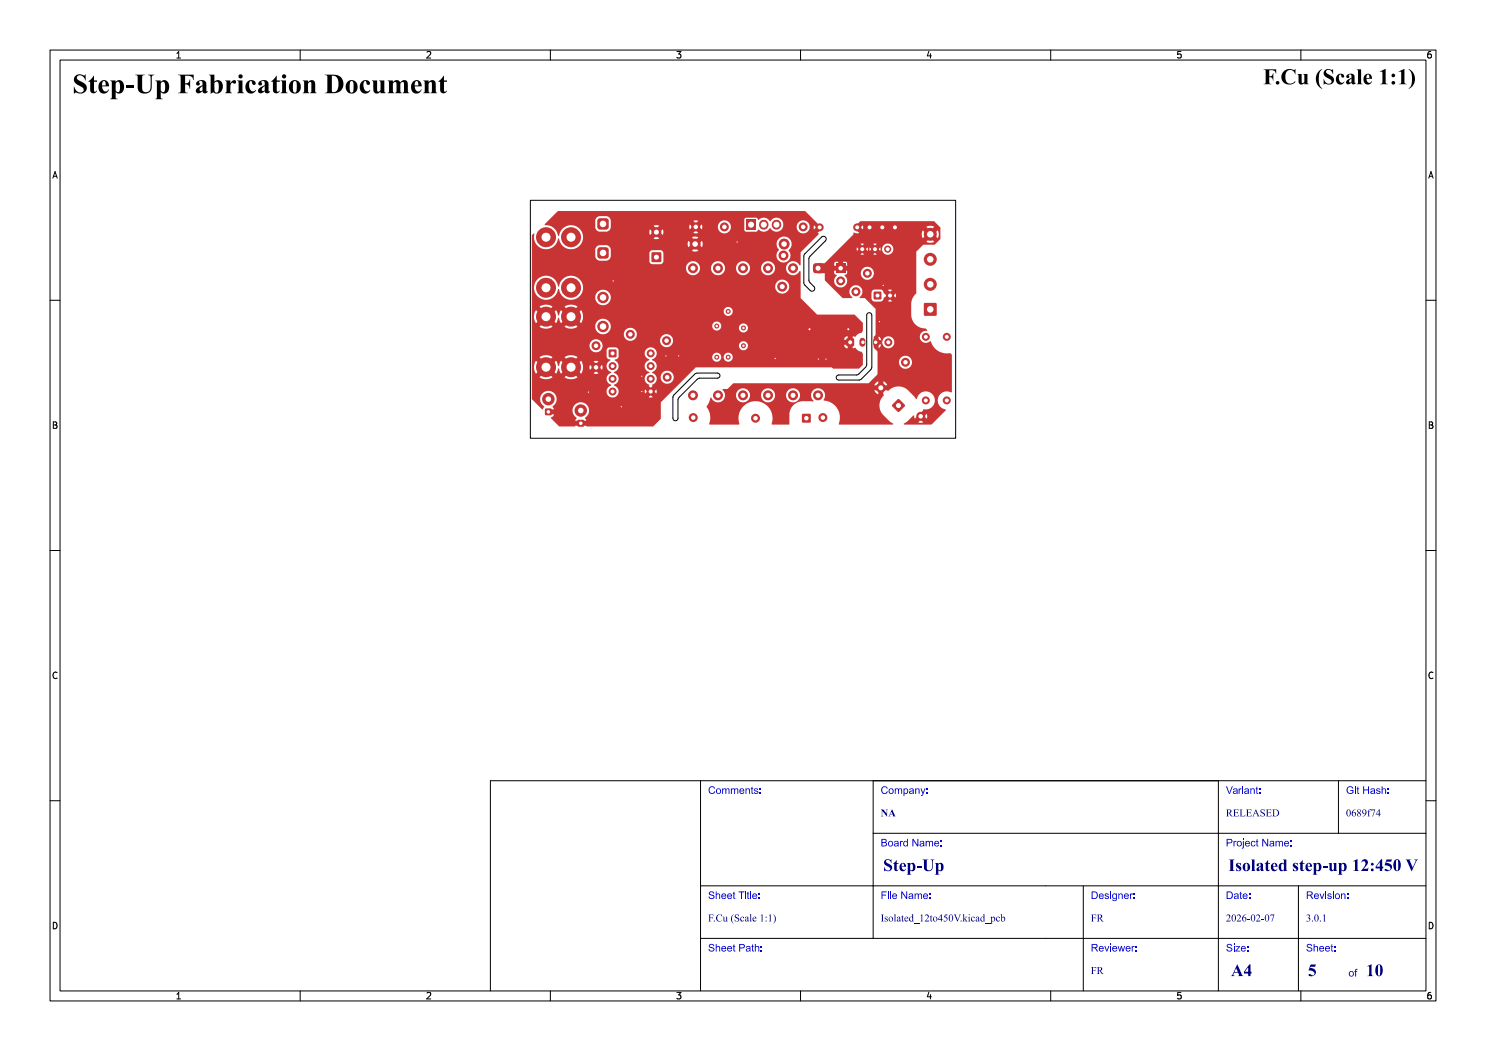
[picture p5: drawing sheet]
<svg xmlns="http://www.w3.org/2000/svg" width="297mm" height="210mm" viewBox="0 0 297 210" stroke-linecap="round" stroke-linejoin="round" font-family="sans-serif">
<defs><g id="words">
<text font-size="5.3" fill="#fff" x="14.5" y="19">Step-Up Fabrication Document</text>
<text font-size="4.3" fill="#fff" x="241.6" y="17.1">F.Cu (Scale 1:1)</text>
<g font-size="3.3" fill="#fff">
<text x="176.5" y="174.3">Step-Up</text>
<text x="245.5" y="174.3">Isolated step-up 12:450 V</text>
<text x="246" y="195.3">A4</text>
<text x="261.4" y="195.3">5</text>
<text x="273" y="195.3">10</text>
</g>
<g font-size="2" fill="#fff">
<text x="141.5" y="158.8">Comments:</text>
<text x="176" y="158.8">Company:</text>
<text x="245" y="158.8">Variant:</text>
<text x="269" y="158.8">Git Hash:</text>
<text x="176" y="163.3">NA</text>
<text x="245" y="163.3">RELEASED</text>
<text x="269" y="163.3">0689f74</text>
<text x="176" y="169.3">Board Name:</text>
<text x="245" y="169.3">Project Name:</text>
<text x="141.5" y="179.8">Sheet Title:</text>
<text x="176" y="179.8">File Name:</text>
<text x="218" y="179.8">Designer:</text>
<text x="245" y="179.8">Date:</text>
<text x="261" y="179.8">Revision:</text>
<text x="141.5" y="184.3">F.Cu (Scale 1:1)</text>
<text x="176" y="184.3">Isolated_12to450V.kicad_pcb</text>
<text x="218" y="184.3">FR</text>
<text x="245" y="184.3">2026-02-07</text>
<text x="261" y="184.3">3.0.1</text>
<text x="141.5" y="190.3">Sheet Path:</text>
<text x="218" y="190.3">Reviewer:</text>
<text x="245" y="190.3">Size:</text>
<text x="261" y="190.3">Sheet:</text>
<text x="218" y="194.8">FR</text>
<text x="269.5" y="195.3">of</text>
</g>
<g font-size="1.7" fill="#fff">
<text x="35" y="11.6">1</text>
<text x="85" y="11.6">2</text>
<text x="135" y="11.6">3</text>
<text x="185" y="11.6">4</text>
<text x="235" y="11.6">5</text>
<text x="285" y="11.6">6</text>
<text x="10.5" y="35.6">A</text>
<text x="285.5" y="35.6">A</text>
<text x="10.5" y="85.6">B</text>
<text x="285.5" y="85.6">B</text>
<text x="10.5" y="135.6">C</text>
<text x="285.5" y="135.6">C</text>
<text x="10.5" y="185.6">D</text>
<text x="285.5" y="185.6">D</text>
<text x="35" y="199.7">1</text>
<text x="85" y="199.7">2</text>
<text x="135" y="199.7">3</text>
<text x="185" y="199.7">4</text>
<text x="235" y="199.7">5</text>
<text x="285" y="199.7">6</text>
</g>
</g></defs>
<g fill="#c83434">
<circle cx="109.6" cy="79.8" r="1.25"/>
<circle cx="185" cy="67.3" r=".8"/>
<circle cx="185" cy="80" r=".8"/>
<circle cx="158.5" cy="53.6" r="1"/>
<circle cx="153.5" cy="53.6" r="1"/>
<circle cx="148.5" cy="53.6" r="1"/>
<circle cx="143.5" cy="53.6" r="1"/>
<circle cx="138.5" cy="53.6" r="1"/>
<circle cx="138.5" cy="79" r="1"/>
<circle cx="143.5" cy="79" r="1"/>
<circle cx="148.5" cy="79" r="1"/>
<circle cx="153.5" cy="79" r="1"/>
<circle cx="158.5" cy="79" r="1"/>
<circle cx="163.5" cy="79" r="1"/>
<circle cx="181" cy="72.4" r=".9"/>
<circle cx="163.8" cy="45.4" r=".8"/>
<circle cx="171.3" cy="45.4" r=".8"/>
<circle cx="126" cy="66.8" r=".9"/>
<circle cx="189.2" cy="80" r=".8"/>
<circle cx="189.2" cy="67.3" r=".8"/>
<circle cx="144.8" cy="45.3" r=".9"/>
<circle cx="119.1" cy="69.1" r=".9"/>
<circle cx="185.9" cy="56.8" r="1.3"/>
<circle cx="185.9" cy="51.8" r="1.3"/>
<circle cx="185.9" cy="46.8" r="1.3"/>
<circle cx="184" cy="83.2" r=".9"/>
<circle cx="173.4" cy="54.6" r=".9"/>
<circle cx="114.1" cy="73.4" r="2"/>
<circle cx="114.1" cy="63.3" r="2"/>
<circle cx="109.1" cy="73.4" r="2"/>
<circle cx="109.1" cy="63.3" r="2"/>
<circle cx="176" cy="77.5" r="1"/>
</g>
<g fill="#c83434">
<path d="M109 81.7h1.2v1.2h-1.2z" fill-rule="evenodd"/>
<path d="M162.6 52.7l.4-.1h1.1l.3 .1 .1 .4v1.1l-.1 .2-.4 .2h-1.1l-.3-.2-.1-.3v-1z" fill-rule="evenodd"/>
<path d="M184.7 60.6h2.5v2.4h-2.5z" fill-rule="evenodd"/>
<path d="M178.3 80.8l1.3-1.1 1.3 1.3-1.3 1.3-1.3-1.1z" fill-rule="evenodd"/>
<path d="M149.2 43.9h1.9v2h-1.9z" fill-rule="evenodd"/>
</g>
<path d="M152.7 44.9h.1M155.2 44.9h.1" fill="none" stroke="#c83434" stroke-width="1.9"/>
<g fill="#c83434">
<circle cx="116.1" cy="82" r="1.25"/>
<circle cx="156.7" cy="48.8" r="1.1"/>
<circle cx="138.9" cy="48.8" r="1.1"/>
<circle cx="160.5" cy="45.3" r=".9"/>
<circle cx="139.1" cy="45.3" r=".9"/>
</g>
<g fill="#c83434">
<path d="M115.5 84h1.2v1.2h-1.2z" fill-rule="evenodd"/>
<path d="M169.2 67.7h1.5v1.4h-1.5z" fill-rule="evenodd"/>
</g>
<path d="M172.4 68.1v.6M175.1 68.1v.6" fill="none" stroke="#c83434" stroke-width="1.2"/>
<g fill="#c83434">
<circle cx="177.5" cy="68.4" r=".8"/>
<circle cx="119.1" cy="73.4" r=".9"/>
<circle cx="133.2" cy="68.1" r=".9"/>
<circle cx="177.9" cy="59.1" r=".8"/>
<circle cx="122.4" cy="73.2" r=".8"/>
<circle cx="122.4" cy="75.7" r=".8"/>
<circle cx="122.4" cy="78.2" r=".8"/>
<circle cx="130.1" cy="78.2" r=".8"/>
<circle cx="130.1" cy="75.7" r=".8"/>
<circle cx="130.1" cy="73.2" r=".8"/>
<circle cx="130.1" cy="70.6" r=".8"/>
<circle cx="138.6" cy="83.4" r=".9"/>
<circle cx="164.5" cy="83.4" r=".9"/>
<circle cx="109.1" cy="47.4" r="2"/>
<circle cx="109.1" cy="57.5" r="2"/>
<circle cx="114.1" cy="47.4" r="2"/>
<circle cx="114.1" cy="57.5" r="2"/>
<circle cx="171.1" cy="58.3" r=".9"/>
<circle cx="133.3" cy="75.4" r=".9"/>
<circle cx="172.3" cy="49.8" r=".72"/>
<circle cx="174.9" cy="49.8" r=".72"/>
<circle cx="177.4" cy="49.8" r=".72"/>
<circle cx="120.5" cy="59.4" r="1.15"/>
<circle cx="120.5" cy="65.2" r="1.15"/>
<circle cx="151" cy="83.6" r=".9"/>
<circle cx="168" cy="56.1" r=".9"/>
<circle cx="131.2" cy="46.4" r="1"/>
<circle cx="156.3" cy="57.3" r="1"/>
<circle cx="156.6" cy="51.1" r="1"/>
<circle cx="145.5" cy="62.2" r=".5"/>
<circle cx="145.5" cy="71.4" r=".5"/>
<circle cx="148.6" cy="69.1" r=".5"/>
<circle cx="148.6" cy="65.5" r=".5"/>
<circle cx="178.9" cy="45.4" r=".75"/>
<circle cx="176.3" cy="45.4" r=".75"/>
<circle cx="175.8" cy="64.3" r=".28"/>
<circle cx="173.8" cy="45.4" r=".75"/>
<circle cx="176.5" cy="57" r=".28"/>
<circle cx="117.6" cy="78.4" r=".28"/>
<circle cx="163.6" cy="71.8" r=".28"/>
<circle cx="169.5" cy="65.8" r=".4"/>
<circle cx="128.3" cy="75.2" r=".27"/>
<circle cx="122.6" cy="56.1" r=".28"/>
<circle cx="154.9" cy="71.6" r=".27"/>
<circle cx="135.6" cy="71.1" r=".27"/>
<circle cx="124.2" cy="81.3" r=".28"/>
<circle cx="161.8" cy="65.8" r=".4"/>
<circle cx="128.3" cy="78.2" r=".28"/>
<circle cx="165.1" cy="71.8" r=".28"/>
<circle cx="147.3" cy="48.4" r=".27"/>
<circle cx="133.1" cy="71.1" r=".28"/>
<circle cx="143.3" cy="65.2" r=".5"/>
<circle cx="143.3" cy="71.4" r=".5"/>
</g>
<g fill="#c83434">
<path d="M174.7 58.3h1.4v1.5h-1.4z" fill-rule="evenodd"/>
<path d="M121.7 69.9h1.5v1.4h-1.5z" fill-rule="evenodd"/>
<path d="M119.5 43.8l.4-.2h1.2l.4 .2 .2 .4v1.1l-.2 .4-.4 .2h-1.2l-.4-.2-.1-.4v-1.1z" fill-rule="evenodd"/>
<path d="M119.5 49.6l.4-.2h1.2l.4 .2 .2 .4v1.1l-.2 .4-.4 .2h-1.2l-.4-.2-.1-.4v-1.1z" fill-rule="evenodd"/>
<path d="M160.3 82.7h1.7v1.7h-1.7z" fill-rule="evenodd"/>
<path d="M167.1 52.7h1.8v1.8h-1.8z" fill-rule="evenodd"/>
<path d="M130.3 50.5h1.8v1.8h-1.8z" fill-rule="evenodd"/>
</g>
<path d="M175 68.4h.8" fill="none" stroke="#c83434" stroke-width="1"/>
<path d="M163.4 53.6h2.2" fill="none" stroke="#c83434" stroke-width="2"/>
<g fill="#c83434">
<path d="M171 45.1l1-.9h14.6l1.3 1.2v2.4l-1.1 1.1h-2.3l-1.4 1.4v8.4a2.74 2.74 0 0 0-1 1.9l.1 2.7a2.82 2.82 0 0 0 2.8 2.4l.3 .2v.2a1.24 1.24 0 0 0-1.4 1.6 1.24 1.24 0 0 0 2.1 .5 3.5 3.5 0 0 0 4 2.4l.2 .3v7.5a1.85 1.85 0 0 0-2.7 1.1 1.85 1.85 0 0 0 1.5 2.4l-2.8 2.9h-5.6l.5-.4h3.4l-.5-.5-.5 .5h-2.4l1.5-1.4 .1 .1 .1 .6 .6-.6h.2v.1a.45 .45 0 0 0 .5 .4 .45 .45 0 0 0 .4-.4h.2l.5 .5v-1l-.5 .5-.2-.1a.45 .45 0 0 0-.5-.4 .45 .45 0 0 0-.4 .4h-.2l1.1-1.2a1.97 1.97 0 0 0 2.3-2 1.85 1.85 0 0 0-1.7-1.7 1.85 1.85 0 0 0-1.9 1.5l-2.1-2a2.94 2.94 0 0 0-3.7 .4v-.1h-.9v.8l.2 .1a2.87 2.87 0 0 0-.2 4l2 1.9h-10.9a3.5 3.5 0 0 0-3-4.8 1.5 1.5 0 0 0-.1-2h10.2l.4 .6 .4 .2v-.8h-11a1.44 1.44 0 0 0-2.1 .1 1.44 1.44 0 0 0 .2 2.1l-2.8 .1a2.74 2.74 0 0 0-2 2.4l-.1 2.1h-3.4a3.5 3.5 0 0 0-3.3-4.6 3.5 3.5 0 0 0-3.3 4.6h-5.9a4.2 4.2 0 0 0-.6-3.6l.9-1.8a1.48 1.48 0 0 0 1.6 .9 1.48 1.48 0 0 0 1.2-1.4h2.2v.2a1.4 1.4 0 0 0 1.5 1.3 1.4 1.4 0 0 0 1.3-1.5h2.2v.2a1.41 1.41 0 0 0 1.5 1.3 1.41 1.41 0 0 0 1.3-1.5h2.2v.2a1.41 1.41 0 0 0 2.1 1.1 1.41 1.41 0 0 0 0-2.4 1.41 1.41 0 0 0-2.1 1.1h-2.2v-.2a1.41 1.41 0 0 0-1.5-1.1 1.41 1.41 0 0 0-1.3 1.3h-2.2v-.2a1.41 1.41 0 0 0-1.5-1.1 1.41 1.41 0 0 0-1.3 1.3h-2.2l-.5-1.1 1-.1 .3-.3h29.8a.5 .5 0 0 0 .5 .6 .5 .5 0 0 0 .5-.4 .5 .5 0 0 0-.4-.6h1.3l-.3-.4-.6-.4v.8h-.6l-.4 .4h-29.8l.4-.4h29.4v-.8l-.5 .4-.3 .4h-28.6l.5-.4h27l1.8-1.8v-2.5h4.3a1.31 1.31 0 0 0 1.8 1.3 1.31 1.31 0 0 0 .3-2.2 1.31 1.31 0 0 0-2.1 .7v.2h-4.3v-2.1l-.8-.7 .1-1.2a.35 .35 0 0 0 .4 .4 .35 .35 0 0 0 .2-.5 .35 .35 0 0 0-.6 .1h-.1v-1l1-.1v2.4a1.37 1.37 0 0 0 .6-1.2l.1 .1a1.21 1.21 0 0 0 1.7 1.1 1.21 1.21 0 0 0 .4-2 1.21 1.21 0 0 0-2 .3l-.2 .5-.2-.8-.3-.3-1-.1 .3-.3v-5.2l-2.2-2.1h-.9l-.1-.2 .4-.4 .2-.6h1.8v1.3l.4 .5h3.7l-.4-.4-.4 .4h-1.3l.3-.3 .1-.4 .5-.5h.4v.1a.4 .4 0 0 0 .4 .4 .4 .4 0 0 0 .4-.4h.3l.4 .4v-.9l-.4 .5-.3-.1a.4 .4 0 0 0-.4-.3 .4 .4 0 0 0-.4 .3h-.4l-.5-.4-.1-.4-.3-.3h1.3l.4 .4 .4-.4h-3.6l-.4 .2-.1 .3h-1.8a1.33 1.33 0 0 0-2-1.2 1.33 1.33 0 0 0-.1 2.3h-1.9l-3.5-3.5h1.8v.2a1.33 1.33 0 0 0 2 1 1.33 1.33 0 0 0 .1-2.2l.4-.2 .1-.3h2.8v.2a1.3 1.3 0 0 0 1.9 1 1.3 1.3 0 0 0 0-2.2 1.3 1.3 0 0 0-1.9 1h-2.8v-.4h-2.6l.1 .6 .5 .3-.4 .5-.2 .5h-1.8l-.1-2.5h2.8a.45 .45 0 0 0 .6 .5 .45 .45 0 0 0 .2-.7 .45 .45 0 0 0-.8 .1v.1h-2.8v-.8h1.9v.4h2.6l-.1-.6-.7-.2v.8h-1v-.8h-.5l-.3 .4h-1.9l.1-.1 1.7-1.8h8.6l-.3-.3-.4 .3h-1.8l-.4-.3-.3 .3h-5.4l1.1-1.1h3.5l.1 .4 .3-.4h.3v.1a.4 .4 0 0 0 .5 .4 .4 .4 0 0 0 .3-.4h.3l.4 .3 .1-.4h.3v.4l.3-.4h.4a.4 .4 0 0 0 .4 .5 .4 .4 0 0 0 .4-.4h.3l.3 .3 .1-.4h.3a1.12 1.12 0 0 0 1.6 1.1 1.12 1.12 0 0 0 .2-1.9 1.12 1.12 0 0 0-1.8 .6v.2h-.3l-.1-.3-.3 .4h-.3a.4 .4 0 0 0-.4-.4 .4 .4 0 0 0-.4 .3h-.4l-.3-.3v.3h-.3l-.1-.3-.4 .4-.3-.1a.4 .4 0 0 0-.4-.3 .4 .4 0 0 0-.4 .3h-.3l-.3-.3-.1 .3h-3.5l1-1h3.3l.3 .4 .4-.4h1.8l.4 .4 .3-.4h-6.5l.4-.4h16a1.68 1.68 0 0 0 1.6 0l-.8-.8-.8 .8h-16l1.5-1.4v-.2h13.6l.2 .9 .9-.8a.68 .68 0 0 0 .6 .7 .68 .68 0 0 0 .7-.7l.9 .8a1.69 1.69 0 0 0-.1-1.6l-.8 .8a.65 .65 0 0 0-.6-.6 .65 .65 0 0 0-.7 .6l-.9-.8-.2 .7h-13.6l.1-.2 .5 .1h.5l-.6-.9a.4 .4 0 0 0 .4 .1 .4 .4 0 0 0 .2-.4h.3l.4 .4 .1-.5h12.6l.8 .8 .8-.8a1.69 1.69 0 0 0-1.6 0h-12.6l-.1-.3-.4 .4h-.3a.4 .4 0 0 0-.2-.4 .4 .4 0 0 0-.5 .1z" fill-rule="evenodd"/>
<path d="M106.6 46.7l.2 .1a2.44 2.44 0 0 0 1.9 3 2.44 2.44 0 0 0 2.9-2.2l.1 .1a2.42 2.42 0 0 0 1.9 2 2.42 2.42 0 0 0 2.6-1h21.2l.2 .7 .6-.6v-.1h.2a.55 .55 0 0 0 .5 .6 .55 .55 0 0 0 .6-.5l.8 .6 .1-.5-.1-.8-.7 .7-.1-.1a.55 .55 0 0 0-.6-.5 .55 .55 0 0 0-.5 .5h-.2l-.6-.6-.2 .6h-21.2l.3-1h14.1l.7 .1 .5-.1-.3-.3h6.8l.6 .7 .7-.7-.5-.1-.8 .1h-6.8l-.3-.3-.6 .6-14.1-.1a2.44 2.44 0 0 0-2.2-2.6 2.44 2.44 0 0 0-2.6 2.2l-.2-.1a2.57 2.57 0 0 0-2.6-2.2l.7-.8h9.4v1.6a.99 .99 0 0 0 .9 .6h9.9l.1 .7 .5-.7h.3v.2a.5 .5 0 0 0 .5 .4 .5 .5 0 0 0 .5-.5h.2l.6 .6 .1-.5h7l-.5-.5-.5 .5h-6l-.1-.7-.6 .6-.2-.1a.5 .5 0 0 0-.5-.4 .5 .5 0 0 0-.5 .4h-.3l-.5-.5-.1 .5h-8.5a1.01 1.01 0 0 0 .8-1.2h8.5l.6 .6 .4-.5h6.2l.1 .6 .4-.5h.3a.45 .45 0 0 0 .4 .5 .45 .45 0 0 0 .5-.5h.3l.5 .5 .1-.6h3.1a1.3 1.3 0 0 0 1.8 1.3 1.3 1.3 0 0 0 .3-2.2 1.3 1.3 0 0 0-2.1 .7v.2h-3.1l-.1-.4-.5 .5h-.3a.45 .45 0 0 0-.4-.4 .45 .45 0 0 0-.5 .4h-.3l-.4-.5-.1 .4h-6.2l.2-.1-.5-.1-.7 .1h-8.5v-1h16.5l.5 .5 .5-.5h-17.5l-.1-.2h26.8v2l.1 .3 2.2 .1 .5-.4a1.45 1.45 0 0 0 2.3-.3 1.41 1.41 0 0 0 1.4 .7 1.41 1.41 0 0 0 1.2-1.1h2.7v.2a1.3 1.3 0 0 0 1.4 1.2 1.3 1.3 0 0 0 1.2-1.3h.8l.1 .5 .4-.4-.4-.4-.1 .3-.8-.1a1.3 1.3 0 0 0-1.3-1.2 1.3 1.3 0 0 0-1.3 1.2h-2.7a1.41 1.41 0 0 0-.9-1.6 1.41 1.41 0 0 0-1.7 .6 1.52 1.52 0 0 0-2.4-.3l-.4-.4h-2.1l-.2 .4h-26.8l-.5-.6-1.6-.1a.96 .96 0 0 0-.9 .9h-9.4l2-1.9h49.3l2.9 2.8a.4 .4 0 0 0-.3 .6 .4 .4 0 0 0 .6 .1l-.7 .9h.2v.2l-3.6 3.6v2.3l-.1 .4a1.44 1.44 0 0 0-2.3-.6 1.44 1.44 0 0 0 .1 2.3 1.44 1.44 0 0 0 2.2-.7l.1 .3v5.2l3.3 3.3h7.5l1.6 1.6 .1 1.5-.3 .5-.7 .2-.6 .6-.5-.1v2.4l.6-.1a1.71 1.71 0 0 0 1.3 .8l.2 .5v2l-.8 .9h-5.2l-.3-.3h-27.1l-7 7v3.3l-1.6 1.5h-13.2l-.1-.1h-2.2l-.1 .1h-3.1l-.7-.7h4.6a.35 .35 0 0 0 .5 .4 .35 .35 0 0 0 .1-.6 .35 .35 0 0 0-.5 .1l-4.7 .1-1-1 .5-.4 .1-.3h-1l-.1-.2a.36 .36 0 0 0 .4-.3 .36 .36 0 0 0-.4-.4h4.8a1.98 1.98 0 0 0 .9 1.7l-.3 .5h2.2l-.3-.5a1.68 1.68 0 0 0 .1-2.9 1.68 1.68 0 0 0-2.6 1.2h-4.8l1.1-.1-.3-.5a1.66 1.66 0 0 0 .7-2.4 1.66 1.66 0 0 0-2.5-.4 1.66 1.66 0 0 0-.1 2.5l.3 .3-.5 .5-2-2.1v-6.5h.4l.1 .8 .3 .7 1.2-1.1 .1 .3 .6 .4-1.2 1.1 .2 .1a2.39 2.39 0 0 0 2.4-.1l-1.1-1.1 .5-.4 .2-.3 1.1 1.1 .5-1.1h.1l.4 1.1 1.1-1.1 .4 .5 .4 .2-1.2 1.1a2.38 2.38 0 0 0 2.6 0l-1.1-1.1 .4-.2 .3-.5 1.1 1.1 3.5-.1-.5-.5-.5 .5h-2.4l.3-1.3h1.3l.1 .6 .5-.6h.3v.2a.45 .45 0 0 0 .5 .4 .45 .45 0 0 0 .4-.5h.2l.5 .5v-1l-.5 .5-.2-.1a.45 .45 0 0 0-.5-.3 .45 .45 0 0 0-.4 .3h-.3l-.5-.4-.1 .4h-1.3l-.3-1.1h2.4l.5 .5 .5-.5h-3.4l-.1-.1-1.1 1.1-.2-.4-.5-.3 1.1-1.1a2.38 2.38 0 0 0-2.6 0l1.2 1.1-.4 .2-.4 .5-1.1-1.1-.4 1h-.2l-.4-1-1.1 1.1-.2-.4-.5-.3 1.1-1.1a2.38 2.38 0 0 0-2.6 0l1.2 1.1-.6 .3-.1 .4-1.2-1.1-.4 1.1h-.4v-4.2h11.5a1.3 1.3 0 0 0 .8 1.3 1.3 1.3 0 0 0 1.5-.3h1.1l.1 1.4 .2 .3 .5 .1v.2a1.27 1.27 0 0 0-.8 1.3 1.27 1.27 0 0 0 1 1.1 1.32 1.32 0 0 0-1 1.3 1.32 1.32 0 0 0 1 1.2 1.28 1.28 0 0 0-1 1.3 1.28 1.28 0 0 0 1 1.2h8.3l-.4-.5-.5 .5h-6.7l.2-.1a1.21 1.21 0 0 0 .5-1.2h5.3v.6l.4-.5h.4v.1a.4 .4 0 0 0 .4 .3 .4 .4 0 0 0 .4-.4h.3l.4 .5v-.9l-.4 .4h-.3a.4 .4 0 0 0-.4-.4 .4 .4 0 0 0-.4 .4h-.4l-.4-.4v.3h-5.3l-.3-.7-.6-.4a1.28 1.28 0 0 0 .9-1.2 1.28 1.28 0 0 0-.7-1.2l-.2-.2a1.34 1.34 0 0 0 .9-1.2 1.34 1.34 0 0 0-.8-1.3l.6-.2 .2-.3v-.9h5.3a1.45 1.45 0 0 0 .9 1.4 1.32 1.32 0 0 0-1 1.2 1.32 1.32 0 0 0 1 1.3 1.33 1.33 0 0 0-.9 1.3 1.33 1.33 0 0 0 .9 1.2l-.2 .2 .5 .4 .4-.4-.2-.1 .1-.2a1.19 1.19 0 0 0 .8-1.5h.8v.2a1.31 1.31 0 0 0 2 1 1.31 1.31 0 0 0 0-2.2 1.31 1.31 0 0 0-2 1h-.8l-.9-.9a1.28 1.28 0 0 0 1-1.3 1.28 1.28 0 0 0-1-1.2l.7-.6h11.4v.2a.9 .9 0 0 0 .9 .8 .9 .9 0 0 0 .9-1h.4v.2a.91 .91 0 0 0 1.4 .6 .91 .91 0 0 0 0-1.5 .91 .91 0 0 0-1.4 .7h-.4l-.1-.2a.9 .9 0 0 0-.9-.6 .9 .9 0 0 0-.8 .8l-11.3-.1a1.2 1.2 0 0 0-.7-1.7 1.2 1.2 0 0 0-1.5 1h-5.3v-.7l-.6-.4-1.4 .1-.4 .5-1.1-.1a1.3 1.3 0 0 0-.5-2 1.3 1.3 0 0 0-1.8 1.1h-11.5v-5.9h.4l.1 .8 .3 .7 1.2-1.1 .1 .3 .6 .4-1.2 1.1a2.39 2.39 0 0 0 2.6 0l-1.1-1.1 .5-.4 .2-.3 1.1 1.1 .5-1.1h.1l.4 1.1 1.1-1.1 .4 .5 .4 .2-1.2 1.1a2.38 2.38 0 0 0 2.6 0l-.1-.2h3.7a1.55 1.55 0 0 0 2.1 1.6h3.6v.2a1.31 1.31 0 0 0 1.9 1.1h5.3v.2a1.31 1.31 0 0 0 .9 1.1 1.31 1.31 0 0 0 1.3-.3h13.6v.2a.9 .9 0 0 0 1 .8 .9 .9 0 0 0 .8-1h19.2l.3 .5 .4 .1v-.7h-.7v.1h-19.2l-.4-.7h20.4v.1a.4 .4 0 0 0 .6 .3 .4 .4 0 0 0 0-.6 .4 .4 0 0 0-.6 .2h-20.5a.9 .9 0 0 0-1.3 .7h-13.6l.4-.6v-.6h34.2v.1h.7v-.7a.64 .64 0 0 0-.7 .6h-34.2a1.3 1.3 0 0 0-1.4-1 1.3 1.3 0 0 0-1.2 1.2h-5.3l.1-.1a1.3 1.3 0 0 0 0-2.2 1.3 1.3 0 0 0-2 1h-3.6a1.55 1.55 0 0 0 1-1.6h20.3v.1a.9 .9 0 0 0 .8 .9 .9 .9 0 0 0 .9-.7h3.6v.2a.9 .9 0 0 0 1.4 .7 .9 .9 0 0 0 0-1.5 .9 .9 0 0 0-1.4 .6h-3.6a.9 .9 0 0 0-.7-1.1 .9 .9 0 0 0-1 .8h-20.3l-.1-.2a1.55 1.55 0 0 0-1.6-1.2 1.55 1.55 0 0 0-1.4 1.4h-3.7l-1-.9 .4-.2 .3-.5 1.1 1.1a2.39 2.39 0 0 0 .1-2.5h28.4v.2a.91 .91 0 0 0 1.4 .7 .91 .91 0 0 0 0-1.5 .91 .91 0 0 0-1.4 .6h-28.4l-.1-.1-1.1 1.1-.2-.4-.5-.3 1.1-1.1a2.38 2.38 0 0 0-2.6 0l1.2 1.1-.4 .2-.4 .5-1.1-1.1-.4 1h-.2l-.4-1-1.1 1.1-.2-.4-.5-.3 1.1-1.1a2.38 2.38 0 0 0-2.6 0l1.2 1.1-.6 .3-.1 .4-1.2-1.1-.4 1.1h-.4v-5.7h.4v.2a2.44 2.44 0 0 0 2.4 2.3 2.44 2.44 0 0 0 2.5-2.2l.1 .1a2.42 2.42 0 0 0 4 1.5h3.3v.3a1.56 1.56 0 0 0 2.3 1.2 1.56 1.56 0 0 0 0-2.7 1.56 1.56 0 0 0-2.3 1.2h-3.3a2.39 2.39 0 0 0 .8-2.1h38.4v.2a1.4 1.4 0 0 0 2.2 1.1 1.4 1.4 0 0 0 0-2.4 1.4 1.4 0 0 0-2.2 1.1l-38.4-.1a2.44 2.44 0 0 0-2.5-2 2.44 2.44 0 0 0-2.3 2.2l-.2-.1a2.42 2.42 0 0 0-2.4-2.1 2.42 2.42 0 0 0-2.4 2.3h-.4v-3.9h30.8v.2a1.4 1.4 0 0 0 1.5 1.3 1.4 1.4 0 0 0 1.3-1.5h2.2v.2a1.4 1.4 0 0 0 1.5 1.3 1.4 1.4 0 0 0 1.3-1.5h2.2v.2a1.4 1.4 0 0 0 1.5 1.3 1.4 1.4 0 0 0 1.3-1.5h2.2v.2a1.41 1.41 0 0 0 2.1 1.1 1.41 1.41 0 0 0 0-2.4 1.41 1.41 0 0 0-2.1 1.1h-2.2v-.2a1.41 1.41 0 0 0-1.5-1.1 1.41 1.41 0 0 0-1.3 1.3h-2.2v-.2a1.41 1.41 0 0 0-1.5-1.1 1.41 1.41 0 0 0-1.3 1.3h-2.2v-.2a1.41 1.41 0 0 0-1.5-1.1 1.41 1.41 0 0 0-1.3 1.3h-30.8v-3.6h12.7v1.6a.98 .98 0 0 0 .9 .6h1.4l.3-.2 .4-.4 .1-.9h7.7v1.6l.2 .5 .4 .1h1.6l.3-.1 .3-.5v-1.3h22.6a1.43 1.43 0 0 0 1.9 1.4 1.43 1.43 0 0 0 .5-2.3 1.53 1.53 0 0 0 .2-2.2 1.53 1.53 0 0 0-2.2-.1 1.53 1.53 0 0 0 .1 2.3l-.4 .5-.1 .4h-22.6l-.1-.5-.2-.3h6l.5 .2 .8-.2-.7-.6-.6 .6-7.9-.1-.4 .1-.2 .5h-7.7l-.1-1-.4-.5-.3-.1h-1.4a.96 .96 0 0 0-.9 .9h-12.7v-2.9z" fill-rule="evenodd"/>
</g>
<g fill="#fff">
<circle cx="156.3" cy="57.3" r=".5"/>
<circle cx="156.6" cy="51.1" r=".5"/>
<circle cx="145.5" cy="62.2" r=".25"/>
<circle cx="145.5" cy="71.4" r=".25"/>
<circle cx="148.6" cy="69.1" r=".25"/>
<circle cx="148.6" cy="65.5" r=".25"/>
<circle cx="178.9" cy="45.4" r=".4"/>
<circle cx="176.3" cy="45.4" r=".4"/>
<circle cx="175.8" cy="64.3" r=".13"/>
<circle cx="173.8" cy="45.4" r=".4"/>
<circle cx="176.5" cy="57" r=".13"/>
<circle cx="117.6" cy="78.4" r=".12"/>
<circle cx="163.6" cy="71.8" r=".13"/>
<circle cx="169.5" cy="65.8" r=".2"/>
<circle cx="128.3" cy="75.2" r=".12"/>
<circle cx="122.6" cy="56.1" r=".12"/>
<circle cx="154.9" cy="71.6" r=".13"/>
<circle cx="135.6" cy="71.1" r=".12"/>
<circle cx="124.2" cy="81.3" r=".12"/>
<circle cx="161.8" cy="65.8" r=".2"/>
<circle cx="128.3" cy="78.2" r=".12"/>
<circle cx="165.1" cy="71.8" r=".13"/>
<circle cx="147.3" cy="48.4" r=".12"/>
<circle cx="133.1" cy="71.1" r=".12"/>
<circle cx="143.3" cy="65.2" r=".25"/>
<circle cx="143.3" cy="71.4" r=".25"/>
<circle cx="109.6" cy="79.8" r=".55"/>
<circle cx="109.6" cy="82.3" r=".35"/>
<circle cx="185" cy="67.3" r=".4"/>
<circle cx="185" cy="80" r=".4"/>
<circle cx="163.5" cy="53.6" r=".5"/>
<circle cx="158.5" cy="53.6" r=".5"/>
<circle cx="153.5" cy="53.6" r=".5"/>
<circle cx="148.5" cy="53.6" r=".5"/>
<circle cx="143.5" cy="53.6" r=".5"/>
<circle cx="138.5" cy="53.6" r=".5"/>
<circle cx="138.5" cy="79" r=".5"/>
<circle cx="143.5" cy="79" r=".5"/>
<circle cx="148.5" cy="79" r=".5"/>
<circle cx="153.5" cy="79" r=".5"/>
<circle cx="158.5" cy="79" r=".5"/>
<circle cx="163.5" cy="79" r=".5"/>
<circle cx="181" cy="72.4" r=".45"/>
<circle cx="163.8" cy="45.4" r=".4"/>
<circle cx="171.3" cy="45.4" r=".4"/>
<circle cx="189" cy="42" r="1.05"/>
<circle cx="126" cy="66.8" r=".45"/>
<circle cx="189.2" cy="80" r=".4"/>
<circle cx="189.2" cy="67.3" r=".4"/>
<circle cx="144.8" cy="45.3" r=".45"/>
<circle cx="119.1" cy="69.1" r=".45"/>
<circle cx="185.9" cy="61.8" r=".65"/>
<circle cx="185.9" cy="56.8" r=".65"/>
<circle cx="185.9" cy="51.8" r=".65"/>
<circle cx="185.9" cy="46.8" r=".65"/>
<circle cx="184" cy="83.2" r=".45"/>
<circle cx="173.4" cy="54.6" r=".45"/>
<circle cx="114.1" cy="73.4" r=".9"/>
<circle cx="114.1" cy="63.3" r=".9"/>
<circle cx="109.1" cy="73.4" r=".9"/>
<circle cx="109.1" cy="63.3" r=".9"/>
<circle cx="179.6" cy="81" r=".5"/>
<circle cx="176" cy="77.5" r=".5"/>
<circle cx="150.1" cy="44.9" r=".6"/>
<circle cx="152.7" cy="44.9" r=".6"/>
<circle cx="155.2" cy="44.9" r=".6"/>
<circle cx="116.1" cy="82" r=".55"/>
<circle cx="116.1" cy="84.6" r=".35"/>
<circle cx="156.7" cy="48.8" r=".55"/>
<circle cx="138.9" cy="48.8" r=".55"/>
<circle cx="160.5" cy="45.3" r=".45"/>
<circle cx="139.1" cy="45.3" r=".45"/>
<circle cx="189" cy="85.6" r="1.05"/>
<circle cx="169.9" cy="68.4" r=".4"/>
<circle cx="172.5" cy="68.4" r=".35"/>
<circle cx="175" cy="68.4" r=".35"/>
<circle cx="177.5" cy="68.4" r=".4"/>
<circle cx="119.1" cy="73.4" r=".45"/>
<circle cx="108" cy="85.6" r="1.05"/>
<circle cx="133.2" cy="68.1" r=".45"/>
<circle cx="175.4" cy="59.1" r=".4"/>
<circle cx="177.9" cy="59.1" r=".4"/>
<circle cx="122.4" cy="70.6" r=".4"/>
<circle cx="122.4" cy="73.2" r=".4"/>
<circle cx="122.4" cy="75.7" r=".4"/>
<circle cx="122.4" cy="78.2" r=".4"/>
<circle cx="130.1" cy="78.2" r=".4"/>
<circle cx="130.1" cy="75.7" r=".4"/>
<circle cx="130.1" cy="73.2" r=".4"/>
<circle cx="130.1" cy="70.6" r=".4"/>
<circle cx="138.6" cy="83.4" r=".45"/>
<circle cx="164.5" cy="83.4" r=".45"/>
<circle cx="109.1" cy="47.4" r=".9"/>
<circle cx="109.1" cy="57.5" r=".9"/>
<circle cx="114.1" cy="47.4" r=".9"/>
<circle cx="114.1" cy="57.5" r=".9"/>
<circle cx="171.1" cy="58.3" r=".45"/>
<circle cx="133.4" cy="75.4" r=".45"/>
<circle cx="172.3" cy="49.8" r=".4"/>
<circle cx="174.9" cy="49.8" r=".4"/>
<circle cx="177.4" cy="49.8" r=".4"/>
<circle cx="120.5" cy="44.7" r=".65"/>
<circle cx="120.5" cy="50.5" r=".65"/>
<circle cx="120.5" cy="59.4" r=".65"/>
<circle cx="120.5" cy="65.2" r=".65"/>
<circle cx="108" cy="42" r="1.05"/>
<circle cx="161.2" cy="83.6" r=".45"/>
<circle cx="151" cy="83.6" r=".45"/>
<circle cx="168" cy="53.6" r=".45"/>
<circle cx="168" cy="56.1" r=".45"/>
<circle cx="131.2" cy="51.4" r=".5"/>
<circle cx="131.2" cy="46.4" r=".5"/>
</g>
<g fill="none" stroke="#000" stroke-width=".2">
<path d="M10 10h277v190h-277zM12 12h273v186h-273zM35.3 11.6h.8M35.3 10.7l.4-.4v1.3M60 10v2M85.3 10.4l.5-.1 .3 .4-.8 .9h.8M110 10v2M135.3 10.3h.8l-.4 .5 .3 .1v.6l-.2 .1-.5-.1M160 10v2M185.7 10.2l-.4 1h.9M186 10.7v.9M210 10v2"/>
<path d="M236 10.3h-.6l-.1 .6 .2-.1 .5 .1 .1 .1-.1 .5-.2 .1-.5-.1M260 10v2M286 10.3l-.4 .1-.2 .2-.1 .7 .3 .3 .4-.1 .1-.5-.1-.1-.4-.1-.3 .2M10.6 35.6l.4-1.3 .4 1.3M10.7 35.2h.6M285.6 35.6l.4-1.3 .4 1.3M285.7 35.2h.6M10 60h2M106 40h85v47.6h-85zM164.2 47.4a.54 .54 0 0 1 .8 0 .54 .54 0 0 1 0 .7l-3.3 3.4v4.5l.1 .4 .9 .9a.54 .54 0 0 1 0 .7 .54 .54 0 0 1-.8 0l-1.1-1.1-.1-.4v-5.3l.2-.5zM285 60h2M134.7 78.9l4.3-4.2 .3-.2h4.1a.51 .51 0 0 1 .5 .6 .51 .51 0 0 1-.5 .5h-3.8l-3.8 3.8-.3 .5v3.7a.51 .51 0 0 1-.5 .5 .51 .51 0 0 1-.5-.5v-4.2z"/>
<path d="M173.5 62.6a.51 .51 0 0 1 .7 .4v10.4l-.1 .4-2.2 2.1h-4.3a.51 .51 0 0 1-.5-.5 .51 .51 0 0 1 .5-.5h3.8l1.8-1.8v-10.1zM10.7 84.3h.4l.2 .2-.2 .4 .2 .1 .1 .3-.2 .3h-.5zM10.7 84.9h.4M285.7 84.3h.4l.2 .2-.2 .4 .2 .1 .1 .3-.2 .3h-.5zM285.7 84.9h.4M10 110h2M285 110h2M11.4 134.4a.62 .62 0 0 0-.9 .5 .62 .62 0 0 0 .7 .7l.2-.1M286.4 134.4a.62 .62 0 0 0-.9 .5 .62 .62 0 0 0 .7 .7l.2-.1M10 160h2M285 160h2M10.7 184.3a.66 .66 0 0 1 .7 .6 .66 .66 0 0 1-.7 .7z"/>
<path d="M35.3 198.7l.4-.4v1.3M35.3 199.6h.8M60 198v2M85.3 198.4l.5-.1 .3 .4-.8 .9h.8M110 198v2M135.3 198.3h.8l-.4 .5 .3 .1v.6l-.2 .1-.5-.1M160 198v2M185.7 198.2l-.4 1h.9M186 198.7v.9M210 198v2M236 198.3h-.6l-.1 .6 .2-.1 .5 .1 .1 .1-.1 .5-.2 .1-.5-.1M260 198v2"/>
<path d="M285.7 184.3a.66 .66 0 0 1 .7 .6 .66 .66 0 0 1-.7 .7zM286 198.3l-.4 .1-.2 .2-.1 .8 .3 .2 .4-.1 .1-.5-.1-.1-.4-.1-.3 .2"/>
</g>
<path d="M261.9 192.7h1.1l-.2 .5h-.9l-.1 .2a.87 .87 0 0 1 1.2 1 .87 .87 0 0 1-1.5 .5 .22 .22 0 0 1 .2-.3 .22 .22 0 0 1 .2 .1 .45 .45 0 0 0 .8 0 .45 .45 0 0 0-.4-.7l-.8-.1z" fill-rule="evenodd" fill="#00007f"/>
<g fill="#00f">
<path d="M261.3 188.7h.7l.2 .3-.1 .1a.32 .32 0 0 0-.4-.4 .32 .32 0 0 0-.2 .5h.2a.5 .5 0 0 1 .6 .6 .5 .5 0 0 1-.8 .3l-.4-.3v-.2h.2a.39 .39 0 0 0 .4 .4 .39 .39 0 0 0 .4-.4l-.8-.3-.1-.3z" fill-rule="evenodd"/>
<path d="M262.6 188.6h.1v.6l.4-.2 .3 .2v.9h-.1v-.7a.27 .27 0 0 0-.4-.2 .27 .27 0 0 0-.2 .3v.6h-.1z" fill-rule="evenodd"/>
<path d="M263.8 189.2l.1-.1a.51 .51 0 0 1 .5 0 .51 .51 0 0 1 .3 .5h-.9l.3 .4 .6-.2a.52 .52 0 0 1-.7 .3 .52 .52 0 0 1-.3-.6h.8l-.3-.3-.3 .3h-.2z" fill-rule="evenodd"/>
<path d="M265 189.2v-.1a.51 .51 0 0 1 .6 0 .51 .51 0 0 1 .2 .5h-.8l.3 .4 .5-.2a.52 .52 0 0 1-.6 .3 .52 .52 0 0 1-.4-.6h.8l-.3-.3-.3 .3h-.2z" fill-rule="evenodd"/>
<path d="M266.1 188.8l.2-.1v.3h.2v.2h-.2v.6l.2 .3a.27 .27 0 0 1-.3 0 .27 .27 0 0 1-.1-.3v-.6h-.2z" fill-rule="evenodd"/>
<path d="M266.7 189h.2v.2h-.2z" fill-rule="evenodd"/>
<path d="M266.7 189.9h.2v.2h-.2z" fill-rule="evenodd"/>
<path d="M269.8 194.1a.54 .54 0 0 1 .8 .2 .54 .54 0 0 1-.3 .7 .54 .54 0 0 1-.7-.4h.2a.37 .37 0 0 0 .5 .4 .37 .37 0 0 0 .1-.7l-.4-.1-.2 .4h-.2z" fill-rule="evenodd"/>
<path d="M270.9 193.7l.4-.1v.2l-.2 .1 .2 .3h-.3v.9h-.1v-.9h-.2z" fill-rule="evenodd"/>
</g>
<g fill="#00007f">
<path d="M273.2 193.1l.9-.4v2.1l.4 .2h-1.2l.3-.1v-1.5v-.3z" fill-rule="evenodd"/>
<path d="M275.1 192.9a.73 .73 0 0 1 .9-.1 .73 .73 0 0 1 .4 .8 1.04 1.04 0 0 1-.9 1.5 .95 .95 0 0 1-.6-1h.5v.7a.2 .2 0 0 0 .2 .2 .2 .2 0 0 0 .2-.3v-1.7a.2 .2 0 0 0-.2-.2 .2 .2 0 0 0-.2 .2v1.1h-.5v-.7z" fill-rule="evenodd"/>
</g>
<g fill="#00f">
<path d="M245.3 188.7h.7l.2 .3-.1 .1a.32 .32 0 0 0-.4-.4 .32 .32 0 0 0-.2 .5h.2a.5 .5 0 0 1 .6 .6 .5 .5 0 0 1-.8 .3l-.4-.3v-.2h.2a.39 .39 0 0 0 .4 .4 .39 .39 0 0 0 .4-.4l-.8-.3-.1-.3z" fill-rule="evenodd"/>
<path d="M246.6 188.6h.1v.2h-.1z" fill-rule="evenodd"/>
<path d="M246.6 189h.1v1.1h-.1z" fill-rule="evenodd"/>
<path d="M247 189h.8l-.7 1h.8v.1h-1l.7-.9h-.6z" fill-rule="evenodd"/>
<path d="M248.1 189.2l.1-.1a.51 .51 0 0 1 .6 0 .51 .51 0 0 1 .2 .5h-.8l.2 .4 .6-.2a.52 .52 0 0 1-.7 .3 .52 .52 0 0 1-.3-.6h.8l-.3-.3-.3 .3h-.2z" fill-rule="evenodd"/>
<path d="M249.3 189h.2v.2h-.2z" fill-rule="evenodd"/>
<path d="M249.3 189.9h.2v.2h-.2z" fill-rule="evenodd"/>
</g>
<g fill="#00007f">
<path d="M247.3 192.7l1 2.1 .2 .2h-1.1l.3-.1-.2-.5h-.9l-.1 .5 .3 .1h-.8l.6-.7h.8l-.3-.8-.4 .8h-.1z" fill-rule="evenodd"/>
<path d="M249.7 192.7h.2v1.5h.2v.3h-.2v.5h-.4v-.5h-.9v-.3h.9v-.9l-.7 .9h-.2z" fill-rule="evenodd"/>
</g>
<path d="M285 177h-41.5v21M243.5 187.5h41.5M259.5 187.5v10.5" fill="none" stroke="#000" stroke-width=".2"/>
<g fill="#00f">
<path d="M261.2 178.1h.6a.42 .42 0 0 1 .6 .4 .42 .42 0 0 1-.4 .4l.5 .7h-.2a.74 .74 0 0 0-.9-.6v.6h-.2v-.8l.9-.1a.25 .25 0 0 0 0-.3 .25 .25 0 0 0-.2-.1h-.5v.5h-.2z" fill-rule="evenodd"/>
<path d="M262.7 178.7a.51 .51 0 0 1 .7-.1 .51 .51 0 0 1 .2 .5h-.8l.2 .4 .6-.2a.52 .52 0 0 1-.7 .3 .52 .52 0 0 1-.3-.6h.8l-.3-.3-.3 .3h-.2z" fill-rule="evenodd"/>
<path d="M263.7 178.5h.2l.3 .9 .3-.9h.2l-.4 1.1h-.2z" fill-rule="evenodd"/>
<path d="M264.9 178.1h.2v.2h-.2z" fill-rule="evenodd"/>
<path d="M264.9 178.5h.2v1.1h-.2z" fill-rule="evenodd"/>
<path d="M265.4 178.6h.5l.2 .2h-.1a.21 .21 0 0 0-.3-.2 .21 .21 0 0 0-.1 .3 .43 .43 0 0 1 .4 .1 .43 .43 0 0 1 .2 .4l-.3 .2h-.4l-.2-.3h.2a.24 .24 0 0 0 .2 .3 .24 .24 0 0 0 .2-.4 .43 .43 0 0 1-.6-.5z" fill-rule="evenodd"/>
<path d="M266.4 178.1h.2v.2h-.2z" fill-rule="evenodd"/>
<path d="M266.4 178.5h.2v1.1h-.2z" fill-rule="evenodd"/>
<path d="M267 178.6a.55 .55 0 0 1 .8 .2 .55 .55 0 0 1-.3 .8 .55 .55 0 0 1-.7-.5h.2a.37 .37 0 0 0 .5 .4 .37 .37 0 0 0 .1-.7l-.4-.1-.2 .4h-.2z" fill-rule="evenodd"/>
<path d="M268 178.5h.2v.2l.3-.2a.35 .35 0 0 1 .4 .5v.6h-.2v-.6a.27 .27 0 0 0-.3-.3 .27 .27 0 0 0-.2 .3v.6h-.2z" fill-rule="evenodd"/>
<path d="M269.2 178.5h.3v.2h-.3z" fill-rule="evenodd"/>
<path d="M269.2 179.4h.3v.2h-.3z" fill-rule="evenodd"/>
</g>
<g fill="#00007f">
<path d="M261.2 182.8h.5a.31 .31 0 0 1-.1 .5 .43 .43 0 0 1 .2 .7 .43 .43 0 0 1-.7 0 .34 .34 0 0 0 .6-.1 .34 .34 0 0 0-.4-.5 .28 .28 0 0 0 .4-.2 .28 .28 0 0 0-.2-.3 .28 .28 0 0 0-.3 .1z" fill-rule="evenodd"/>
<path d="M262.9 182.8l.1-.1a.7 .7 0 0 1 .6 .7 .7 .7 0 0 1-.6 .7l-.3-.5 .2-.1a.36 .36 0 0 0-.1 .4 .36 .36 0 0 0 .4 .1l.2-.8-.2-.4a.42 .42 0 0 0-.3 .7l-.2-.1z" fill-rule="evenodd"/>
<path d="M264.4 182.9l.4-.2v1.3l.2 .1h-.6l.2-.1v-.9v-.2z" fill-rule="evenodd"/>
<circle cx="262.3" cy="184" r=".11"/>
<circle cx="263.9" cy="184" r=".11"/>
</g>
<path d="M259.5 177v10.5" fill="none" stroke="#000" stroke-width=".2"/>
<g fill="#00f">
<path d="M245.2 178.1h.5a.75 .75 0 0 1 .7 .8 .75 .75 0 0 1-.7 .7h-.5v-.1h.5a.58 .58 0 0 0 .5-.6 .58 .58 0 0 0-.5-.6h-.3v1.2h-.2z" fill-rule="evenodd"/>
<path d="M246.7 178.7l.2-.1a.47 .47 0 0 1 .6 0 .47 .47 0 0 1 0 .6l.1 .4-.2-.1-.5 .1-.3-.1v-.2l.6 .2 .2-.4-.8 .2a.57 .57 0 0 1 .8-.4l-.2-.2-.6 .1z" fill-rule="evenodd"/>
<path d="M247.9 178.3l.2-.1v.3h.1v.2h-.1v.6l.2 .3a.27 .27 0 0 1-.3 0 .27 .27 0 0 1-.1-.3v-.6h-.2z" fill-rule="evenodd"/>
<path d="M248.5 178.7a.51 .51 0 0 1 .6-.1 .51 .51 0 0 1 .3 .5h-.9l.3 .4 .6-.2a.52 .52 0 0 1-.7 .3 .52 .52 0 0 1-.3-.6h.8l-.3-.3-.3 .3h-.2z" fill-rule="evenodd"/>
<path d="M249.6 178.5h.2v.2h-.2z" fill-rule="evenodd"/>
<path d="M249.6 179.4h.2v.2h-.2z" fill-rule="evenodd"/>
</g>
<path d="M285 166.5h-41.5v10.5" fill="none" stroke="#000" stroke-width=".2"/>
<g fill="#00f">
<path d="M245.2 167.6h.5a.46 .46 0 0 1 .6 .5 .46 .46 0 0 1-.5 .4h-.4v.6h-.2v-.8h.7l.2-.2-.2-.3h-.5v.5h-.2z" fill-rule="evenodd"/>
<path d="M246.5 168h.2v.2l.4-.2v.2a.24 .24 0 0 0-.3 .1 .24 .24 0 0 0-.1 .3v.5h-.2z" fill-rule="evenodd"/>
<path d="M247.3 168.1a.54 .54 0 0 1 .9 .2 .54 .54 0 0 1-.3 .7 .54 .54 0 0 1-.7-.4h.2a.37 .37 0 0 0 .5 .4 .37 .37 0 0 0 .1-.7l-.4-.1-.2 .4h-.2z" fill-rule="evenodd"/>
<path d="M248.4 167.6h.2v.2h-.2z" fill-rule="evenodd"/>
<path d="M248.4 168h.2v1.2a.3 .3 0 0 1-.1 .3 .3 .3 0 0 1-.3 0l.2-.2z" fill-rule="evenodd"/>
<path d="M249 168.2v-.1a.51 .51 0 0 1 .6 0 .51 .51 0 0 1 .2 .5h-.8l.3 .4 .5-.2a.52 .52 0 0 1-.6 .3 .52 .52 0 0 1-.4-.6h.8l-.3-.3-.3 .3h-.2z" fill-rule="evenodd"/>
<path d="M250.2 168.1h.5l.2 .3h-.2a.34 .34 0 0 0-.5-.1 .34 .34 0 0 0 0 .5l.3 .2 .3-.3 .1 .1a.53 .53 0 0 1-.8 .2 .53 .53 0 0 1 0-.8z" fill-rule="evenodd"/>
<path d="M251.1 167.8l.2-.1v.3h.2v.2h-.2v.6l.2 .3a.27 .27 0 0 1-.3 0 .27 .27 0 0 1-.1-.3v-.6h-.1z" fill-rule="evenodd"/>
<path d="M252.3 167.6h.2l.8 1.2v-1.2h.2v1.5h-.2l-.8-1.2v1.2h-.2z" fill-rule="evenodd"/>
<path d="M253.9 168.1h.1a.47 .47 0 0 1 .6 0 .47 .47 0 0 1 .1 .6v.4l-.2-.1-.5 .1-.3-.1v-.2l.6 .2 .2-.4-.8 .2a.57 .57 0 0 1 .8-.4l-.2-.2-.6 .1z" fill-rule="evenodd"/>
<path d="M254.9 168h.2v.2l.4-.2 .2 .2 .3-.2 .3 .1 .1 1h-.2v-.9a.26 .26 0 0 0-.3 0 .26 .26 0 0 0-.1 .3v.6h-.2v-.8l-.3-.1-.2 .9h-.2z" fill-rule="evenodd"/>
<path d="M256.8 168.2v-.1a.51 .51 0 0 1 .6 0 .51 .51 0 0 1 .2 .5h-.8l.3 .4 .5-.2a.52 .52 0 0 1-.6 .3 .52 .52 0 0 1-.4-.6h.8l-.3-.3-.3 .3h-.2z" fill-rule="evenodd"/>
<path d="M257.9 168h.2v.2h-.2z" fill-rule="evenodd"/>
<path d="M257.9 168.9h.2v.2h-.2z" fill-rule="evenodd"/>
</g>
<g fill="#00007f">
<path d="M245.2 182.8a.42 .42 0 0 1 .6 .1 .42 .42 0 0 1-.1 .6l-.4 .5 .7-.1-.1 .2h-.8a.87 .87 0 0 0 .5-1.1l-.2-.1-.3 .2z" fill-rule="evenodd"/>
<path d="M246.3 182.8l.2-.1a.7 .7 0 0 1 .5 .7 .7 .7 0 0 1-.6 .7l-.3-.5 .2-.1a.36 .36 0 0 0 0 .4 .36 .36 0 0 0 .4 .1l.1-.8-.2-.4a.42 .42 0 0 0-.3 .7l-.2-.1z" fill-rule="evenodd"/>
<path d="M247.3 182.8a.42 .42 0 0 1 .6 .1 .42 .42 0 0 1-.1 .6l-.4 .5 .7-.1-.1 .2h-.8a.87 .87 0 0 0 .5-1.1l-.2-.1-.3 .2z" fill-rule="evenodd"/>
<path d="M248.5 182.9l.6-.2-.4 .2-.2 .4a.43 .43 0 0 1 .6 .3 .43 .43 0 0 1-.4 .6 .43 .43 0 0 1-.4-.6h.1a.31 .31 0 0 0 .2 .4 .31 .31 0 0 0 .4 0 .31 .31 0 0 0-.1-.4l-.3-.3-.1 .1-.1 .2h-.1z" fill-rule="evenodd"/>
<path d="M249.3 183.6h.5v.1h-.5z" fill-rule="evenodd"/>
<path d="M250.2 182.8l.1-.1a.7 .7 0 0 1 .6 .7 .7 .7 0 0 1-.6 .7l-.3-.5 .2-.1a.36 .36 0 0 0 0 .4 .36 .36 0 0 0 .3 .1l.2-.6-.2-.6a.34 .34 0 0 0-.3 .5v.2h-.2z" fill-rule="evenodd"/>
<path d="M251.2 182.8a.42 .42 0 0 1 .6 .1 .42 .42 0 0 1-.2 .6l-.4 .5 .7-.1-.1 .2h-.8a.88 .88 0 0 0 .6-1.1l-.3-.1-.3 .2z" fill-rule="evenodd"/>
<path d="M252.1 183.6h.5v.1h-.5z" fill-rule="evenodd"/>
<path d="M253 182.8l.1-.1a.7 .7 0 0 1 .6 .7 .7 .7 0 0 1-.6 .7l-.3-.5 .2-.1a.36 .36 0 0 0 0 .4 .36 .36 0 0 0 .3 .1l.2-.8-.2-.4a.42 .42 0 0 0-.3 .7l-.2-.1z" fill-rule="evenodd"/>
<path d="M254 182.7h.7l-.5 1.5h-.1l.4-1.3h-.4l-.2 .2z" fill-rule="evenodd"/>
</g>
<g fill="#00f">
<path d="M218.2 188.6h.6a.42 .42 0 0 1 .6 .4 .42 .42 0 0 1-.4 .4l.5 .7h-.2l-.4-.6h-.3h-.2v.6h-.2v-.8l.9-.1a.25 .25 0 0 0 0-.3 .25 .25 0 0 0-.2-.1h-.5v.5h-.2z" fill-rule="evenodd"/>
<path d="M219.7 189.2l.1-.1a.51 .51 0 0 1 .6 0 .51 .51 0 0 1 .2 .5h-.8l.2 .4 .6-.2a.52 .52 0 0 1-.7 .3 .52 .52 0 0 1-.3-.6h.8l-.3-.3-.3 .3h-.2z" fill-rule="evenodd"/>
<path d="M220.7 189h.2l.3 .9 .3-.9h.2l-.4 1.1h-.2z" fill-rule="evenodd"/>
<path d="M221.9 188.6h.2v.2h-.2z" fill-rule="evenodd"/>
<path d="M221.9 189h.2v1.1h-.2z" fill-rule="evenodd"/>
<path d="M222.4 189.2l.1-.1a.51 .51 0 0 1 .6 0 .51 .51 0 0 1 .2 .5h-.8l.2 .4 .6-.2a.52 .52 0 0 1-.7 .3 .52 .52 0 0 1-.3-.6h.8l-.3-.3-.3 .3h-.2z" fill-rule="evenodd"/>
<path d="M223.4 189h.2l.2 .9 .2-.9h.2l.2 .9 .3-.9h.2l-.4 1.1h-.2l-.2-.8-.2 .8h-.2z" fill-rule="evenodd"/>
<path d="M225.1 189.2l.1-.1a.51 .51 0 0 1 .6 0 .51 .51 0 0 1 .2 .5h-.8l.2 .4 .6-.2a.52 .52 0 0 1-.7 .3 .52 .52 0 0 1-.3-.6h.8l-.3-.3-.3 .3h-.2z" fill-rule="evenodd"/>
<path d="M226.2 189h.2v.2l.3-.2v.2a.24 .24 0 0 0-.3 .1 .24 .24 0 0 0 0 .3v.5h-.2z" fill-rule="evenodd"/>
<path d="M226.9 189h.3v.2h-.3z" fill-rule="evenodd"/>
<path d="M226.9 189.9h.3v.2h-.3z" fill-rule="evenodd"/>
</g>
<g fill="#00007f">
<path d="M218 193.2h1.1v.3l-.2-.2h-.5v.6l.4-.1 .1-.1v.4l-.1-.1-.4-.1 .1 .6 .1 .1h-.6l.2-.2v-1z" fill-rule="evenodd"/>
<path d="M219.2 193.2l.8 .1 .3 .2a.35 .35 0 0 1-.3 .5l.6 .6h-.4l-.4-.6h-.2v.5l.2 .1h-.6l.2-.1v-1.2h.2v.6a.32 .32 0 0 0 .5-.3 .32 .32 0 0 0-.5-.3z" fill-rule="evenodd"/>
</g>
<path d="M209 187.5h34.5M216.5 187.5v10.5" fill="none" stroke="#000" stroke-width=".2"/>
<g fill="#00f">
<path d="M218.2 178.1h.5a.75 .75 0 0 1 .7 .8 .75 .75 0 0 1-.7 .7h-.5v-.1h.5a.58 .58 0 0 0 .5-.6 .58 .58 0 0 0-.5-.6h-.3v1.2h-.2z" fill-rule="evenodd"/>
<path d="M219.7 178.7a.51 .51 0 0 1 .7-.1 .51 .51 0 0 1 .2 .5h-.8l.2 .4 .6-.2a.52 .52 0 0 1-.7 .3 .52 .52 0 0 1-.3-.6h.8l-.3-.3-.3 .3h-.2z" fill-rule="evenodd"/>
<path d="M220.9 178.6h.5l.2 .2h-.2a.21 .21 0 0 0-.2-.2 .21 .21 0 0 0-.1 .3 .43 .43 0 0 1 .4 .1 .43 .43 0 0 1 .1 .4l-.2 .2h-.4l-.2-.3h.1a.24 .24 0 0 0 .3 .3 .24 .24 0 0 0 .2-.4 .43 .43 0 0 1-.6-.5z" fill-rule="evenodd"/>
<path d="M221.9 178.1h.2v.2h-.2z" fill-rule="evenodd"/>
<path d="M221.9 178.5h.2v1.1h-.2z" fill-rule="evenodd"/>
<path d="M222.4 178.6l.3-.1 .4 .2v-.2h.1v1a.48 .48 0 0 1-.3 .6 .48 .48 0 0 1-.6-.4l.5 .2 .2-.1v-.2a.47 .47 0 0 1-.5-.1 .47 .47 0 0 1-.2-.4h.2a.34 .34 0 0 0 .4 .4 .34 .34 0 0 0 .1-.6 .3 .3 0 0 0-.3-.2 .3 .3 0 0 0-.2 .4h-.2z" fill-rule="evenodd"/>
<path d="M223.5 178.5h.2v.2l.3-.2 .3 .1 .1 1h-.2v-.6a.27 .27 0 0 0-.3-.3 .27 .27 0 0 0-.2 .3v.6h-.2z" fill-rule="evenodd"/>
<path d="M224.8 178.7a.51 .51 0 0 1 .6-.1 .51 .51 0 0 1 .2 .5h-.8l.3 .4 .5-.2a.52 .52 0 0 1-.6 .3 .52 .52 0 0 1-.4-.6h.8l-.3-.3-.3 .3h-.2z" fill-rule="evenodd"/>
<path d="M225.8 178.5h.2v.2l.4-.2v.2a.25 .25 0 0 0-.3 .1 .25 .25 0 0 0-.1 .3v.5h-.2z" fill-rule="evenodd"/>
<path d="M226.6 178.5h.2v.2h-.2z" fill-rule="evenodd"/>
<path d="M226.6 179.4h.2v.2h-.2z" fill-rule="evenodd"/>
</g>
<path d="M209 177h34.5M216.5 177v10.5" fill="none" stroke="#000" stroke-width=".2"/>
<g fill="#00007f">
<path d="M218 182.7h1.1v.3l-.2-.2h-.5v.6l.4-.1 .1-.1v.4l-.1-.1-.4-.1 .1 .6 .1 .1h-.6l.2-.2v-1z" fill-rule="evenodd"/>
<path d="M219.2 182.7l.8 .1 .3 .1a.35 .35 0 0 1-.3 .6l.6 .6h-.4l-.4-.6h-.2v.5l.2 .1h-.6l.2-.1v-1.2h.2v.6a.32 .32 0 0 0 .5-.3 .32 .32 0 0 0-.5-.3z" fill-rule="evenodd"/>
</g>
<path d="M209 177h-34.5v10.5h34.5" fill="none" stroke="#000" stroke-width=".2"/>
<g fill="#00007f">
<path d="M176.1 182.7h.6l-.2 .3v1l.2 .1h-.6l.2-.2v-1z" fill-rule="evenodd"/>
<path d="M176.9 183.2h.5v.3l-.2-.2h-.3l.2 .2a.34 .34 0 0 1 .3 .5 .34 .34 0 0 1-.5 .1l-.1-.3 .3 .3 .2-.1-.5-.5z" fill-rule="evenodd"/>
<path d="M177.8 183.3a.46 .46 0 0 1 .7 .1 .46 .46 0 0 1-.3 .7 .46 .46 0 0 1-.6-.5h.2a.31 .31 0 0 0 .1 .4 .31 .31 0 0 0 .4 0v-.3a.3 .3 0 0 0-.1-.4 .3 .3 0 0 0-.4 .2l-.2 .1z" fill-rule="evenodd"/>
<path d="M178.6 182.8l.4-.1v1.3l.1 .1h-.4l.1-.1v-.9z" fill-rule="evenodd"/>
<path d="M179.4 183.2l.5 .1v.7l.2-.1-.1 .2-.7-.1-.1-.1 .3 .1 .3-.1v-.3l-.6 .3 .6-.4-.2-.3-.3 .3z" fill-rule="evenodd"/>
<path d="M180.4 182.9v.3h.3h-.3v.7h.3l-.3 .2-.1-.1v-.8h-.2z" fill-rule="evenodd"/>
<path d="M180.9 183.3l.4-.1 .2 .2v.1h-.6l.2 .4 .3 .1 .1-.2a.41 .41 0 0 1-.5 .3 .41 .41 0 0 1-.2-.6h.5l-.2-.3-.3 .3z" fill-rule="evenodd"/>
<path d="M182.2 182.8l.3-.1v1.3h.2l-.6 .2-.4-.2v-.4h.2l.2 .4h.2l-.1-.7h-.2l-.1 .3h-.2v-.1a.41 .41 0 0 1 .6-.3v-.4z" fill-rule="evenodd"/>
<path d="M182.6 184.5l1.1 .1z" fill-rule="evenodd"/>
<path d="M184 182.9l.3-.2v1.3l.2 .1h-.5l.2-.1v-.9l-.1-.2z" fill-rule="evenodd"/>
<path d="M185 182.8a.42 .42 0 0 1 .6 .1 .42 .42 0 0 1-.2 .6l-.4 .5 .7-.1-.1 .2h-.8a.87 .87 0 0 0 .6-1.1l-.3-.1-.3 .2z" fill-rule="evenodd"/>
<path d="M186.1 182.9v.3h.3h-.3l.1 .7h.2l-.2 .2-.2-.1v-.8h-.2z" fill-rule="evenodd"/>
<path d="M186.6 183.3a.46 .46 0 0 1 .7 .1 .46 .46 0 0 1-.3 .7 .46 .46 0 0 1-.5-.5h.1a.31 .31 0 0 0 .1 .4 .31 .31 0 0 0 .4 0l.1-.3a.3 .3 0 0 0-.1-.4 .3 .3 0 0 0-.4 .2l-.2 .1z" fill-rule="evenodd"/>
<path d="M188.1 182.7h.1v.9h.2v.2h-.2v.3h-.1v-.3h-.6v-.2h.6v-.7l-.6 .7z" fill-rule="evenodd"/>
<path d="M188.9 182.7h.5l-.1 .2h-.4l-.1 .2a.5 .5 0 0 1 .6 .6 .5 .5 0 0 1-.8 .3 .38 .38 0 0 0 .5 0 .38 .38 0 0 0 .1-.5l-.6-.2z" fill-rule="evenodd"/>
<path d="M189.8 182.8l.1-.1a.7 .7 0 0 1 .6 .7 .7 .7 0 0 1-.6 .7l-.3-.5 .2-.1a.35 .35 0 0 0 0 .4 .35 .35 0 0 0 .4 .1l.1-.8-.2-.4a.42 .42 0 0 0-.3 .7l-.2-.1z" fill-rule="evenodd"/>
<path d="M190.6 182.7h.6l-.2 .2 .4 .9 .4-.9-.2-.2h.5l-.7 1.5z" fill-rule="evenodd"/>
<path d="M192.4 182.8l.3-.1v.9l.3-.3v-.1h.4l-.5 .3 .5 .6h-.4l-.3-.5v.4l.2 .1h-.5l.1-.2v-1z" fill-rule="evenodd"/>
<path d="M193.5 183.3l.3-.1v.8l.1 .1h-.4l.1-.1v-.4z" fill-rule="evenodd"/>
<path d="M194.2 183.3l.4-.1 .2 .1-.1 .2a.28 .28 0 0 0-.4-.3 .28 .28 0 0 0-.1 .5l.3 .3 .3-.2a.43 .43 0 0 1-.6 .3 .43 .43 0 0 1-.1-.7z" fill-rule="evenodd"/>
<path d="M195.1 183.2l.5 .1 .1 .7 .1-.1-.1 .2-.7-.1v-.1l.3 .1 .2-.1v-.3l-.5 .3 .5-.4-.2-.3-.2 .3z" fill-rule="evenodd"/>
<path d="M196.4 182.8l.4-.1v1.3h.1l-.6 .2-.3-.2-.1-.4h.2l.2 .4h.3l-.1-.7h-.3l-.1 .3h-.2l.1-.1a.4 .4 0 0 1 .6-.3v-.4z" fill-rule="evenodd"/>
<path d="M196.9 184.5l1.1 .1z" fill-rule="evenodd"/>
<path d="M197.9 183.3l.4-.1v.2a.39 .39 0 0 1 .6-.1 .39 .39 0 0 1 0 .5l-.2 .3h-.4v.4l.1 .1h-.5l.2-.1v-1.1h.2v.6a.33 .33 0 0 0 .5-.3 .33 .33 0 0 0-.4-.3h-.3z" fill-rule="evenodd"/>
<path d="M199.2 183.3l.4-.1 .2 .1-.1 .2a.28 .28 0 0 0-.3-.3 .28 .28 0 0 0-.2 .5l.3 .3 .3-.2a.43 .43 0 0 1-.6 .3 .43 .43 0 0 1-.1-.7z" fill-rule="evenodd"/>
<path d="M199.9 182.8l.4-.1v.7a.46 .46 0 0 1 .7 .2 .46 .46 0 0 1-.6 .6l-.3-.2v-.6h.2v.6a.32 .32 0 0 0 .4-.3 .32 .32 0 0 0-.4-.3h-.2v-.5z" fill-rule="evenodd"/>
<circle cx="192.1" cy="184" r=".11"/>
<circle cx="193.7" cy="182.8" r=".1"/>
</g>
<path d="M243.5 166.5h-69v10.5" fill="none" stroke="#000" stroke-width=".2"/>
<g fill="#00f">
<path d="M176.2 167.6l.9 .1 .1 .3-.2 .3 .3 .2a.45 .45 0 0 1-.1 .5 .45 .45 0 0 1-.5 .1h-.5v-.1l.9-.2-.1-.3-.6-.1v.6h-.2v-.7h.5a.24 .24 0 0 0 .3-.2 .24 .24 0 0 0-.2-.3h-.4v.5h-.2z" fill-rule="evenodd"/>
<path d="M177.7 168.1a.54 .54 0 0 1 .8 .2 .54 .54 0 0 1-.3 .7 .54 .54 0 0 1-.7-.4h.2a.37 .37 0 0 0 .5 .4 .37 .37 0 0 0 .1-.7l-.4-.1-.2 .4h-.2z" fill-rule="evenodd"/>
<path d="M178.8 168.1h.1a.47 .47 0 0 1 .6 0 .47 .47 0 0 1 .1 .6l.1 .4-.3-.1-.5 .1-.2-.1v-.2l.6 .2 .1-.4-.7 .2a.57 .57 0 0 1 .7-.4l-.2-.2-.5 .1z" fill-rule="evenodd"/>
<path d="M179.9 168h.1v.2l.4-.2v.2a.24 .24 0 0 0-.3 .1 .24 .24 0 0 0 0 .3v.5h-.2z" fill-rule="evenodd"/>
<path d="M180.7 168.1l.3-.1 .3 .2v-.6h.2v1.5h-.2v-.1l-.2 .1h-.4l-.2-.4 .2-.1a.34 .34 0 0 0 .5 .4 .34 .34 0 0 0 .1-.6l-.4-.2-.2 .4h-.2z" fill-rule="evenodd"/>
<path d="M182.4 167.6h.2l.7 1.2v-1.2h.2v1.5h-.2l-.8-1.2v1.2h-.1z" fill-rule="evenodd"/>
<path d="M183.9 168.1h.2a.47 .47 0 0 1 .5 0 .47 .47 0 0 1 .1 .6l.1 .4-.2-.1-.5 .1-.3-.1v-.2l.6 .2 .1-.4-.7 .2a.57 .57 0 0 1 .7-.4l-.1-.2-.6 .1z" fill-rule="evenodd"/>
<path d="M185 168h.2v.2l.4-.2 .2 .2 .3-.2 .3 .1 .1 1h-.2l-.1-.9a.26 .26 0 0 0-.3 0 .26 .26 0 0 0-.1 .3v.6h-.1l-.1-.8-.3-.1-.1 .9h-.2z" fill-rule="evenodd"/>
<path d="M186.8 168.2l.1-.1a.51 .51 0 0 1 .6 0 .51 .51 0 0 1 .2 .5h-.8l.2 .4 .6-.2a.52 .52 0 0 1-.7 .3 .52 .52 0 0 1-.3-.6h.8l-.3-.3-.3 .3h-.2z" fill-rule="evenodd"/>
<path d="M188 168h.2v.2h-.2z" fill-rule="evenodd"/>
<path d="M188 168.9h.2v.2h-.2z" fill-rule="evenodd"/>
<path d="M245 157.1h.2l.5 1.4 .5-1.4h.2l-.6 1.5h-.2z" fill-rule="evenodd"/>
<path d="M246.6 157.6h.1a.47 .47 0 0 1 .6 0 .47 .47 0 0 1 .1 .6v.4l-.2-.1-.5 .1-.3-.1v-.2l.6 .2 .2-.4-.8 .2a.57 .57 0 0 1 .8-.4l-.2-.2-.6 .1z" fill-rule="evenodd"/>
<path d="M247.6 157.5h.1v.2l.4-.2v.2a.24 .24 0 0 0-.3 .1 .24 .24 0 0 0-.1 .3v.5h-.1z" fill-rule="evenodd"/>
<path d="M248.3 157.1h.1v.2h-.1z" fill-rule="evenodd"/>
<path d="M248.3 157.5h.1v1.1h-.1z" fill-rule="evenodd"/>
<path d="M248.8 157.6h.1a.47 .47 0 0 1 .6 0 .47 .47 0 0 1 .1 .6l.1 .4-.3-.1-.5 .1-.2-.1v-.2l.6 .2 .1-.4-.7 .2a.57 .57 0 0 1 .7-.4l-.1-.2-.6 .1z" fill-rule="evenodd"/>
<path d="M249.9 157.5h.2v.2l.3-.2a.35 .35 0 0 1 .4 .5v.6h-.2v-.6a.27 .27 0 0 0-.3-.3 .27 .27 0 0 0-.2 .3v.6h-.2z" fill-rule="evenodd"/>
<path d="M251.1 157.3l.2-.1v.3h.2v.2h-.2v.6l.2 .3a.27 .27 0 0 1-.3 0 .27 .27 0 0 1-.1-.3v-.6h-.1z" fill-rule="evenodd"/>
<path d="M251.7 157.5h.2v.2h-.2z" fill-rule="evenodd"/>
<path d="M251.7 158.4h.2v.2h-.2z" fill-rule="evenodd"/>
</g>
<path d="M285 156h-41.5v10.5" fill="none" stroke="#000" stroke-width=".2"/>
<g fill="#00007f">
<path d="M245 161.7l.8 .1 .3 .1a.36 .36 0 0 1-.3 .5l.6 .7h-.3l-.5-.6h-.2v.5l.2 .1h-.6l.2-.1v-1.2h.2v.6a.32 .32 0 0 0 .5-.3 .32 .32 0 0 0-.5-.3z" fill-rule="evenodd"/>
<path d="M246.5 161.7h1v.3l-.1-.2h-.5v.6l.4-.1 .1-.1v.4l-.1-.1-.4-.1v.6a.51 .51 0 0 0 .7-.2l-.1 .3h-1l.2-.2-.1-1z" fill-rule="evenodd"/>
<path d="M247.7 161.7h.7l-.3 .2v1a.48 .48 0 0 0 .8-.2l-.1 .4h-1.1l.2-.2v-1z" fill-rule="evenodd"/>
<path d="M249 161.7h1.1v.3l-.2-.2h-.5v.6l.5-.1 .1-.1v.4l-.1-.1-.5-.1 .1 .6a.52 .52 0 0 0 .7-.2l-.1 .3h-1.1l.2-.2v-1z" fill-rule="evenodd"/>
<path d="M251 161.7l.8 1.4h-.6l.1-.1-.1-.3h-.5l-.1 .3 .1 .1h-.4l.3-.5h.6l-.2-.6-.4 .6z" fill-rule="evenodd"/>
<path d="M252 161.8l.7-.1v.5a.29 .29 0 0 0-.3-.4 .29 .29 0 0 0-.2 .4h.1a.49 .49 0 0 1 .5 .3 .49 .49 0 0 1-.2 .6l-.7 .1 .1-.5a.33 .33 0 0 0 .3 .4 .33 .33 0 0 0 .2-.4v-.1a.51 .51 0 0 1-.5-.2 .51 .51 0 0 1 0-.6z" fill-rule="evenodd"/>
<path d="M253 161.7h1.1v.3l-.2-.2h-.5v.6l.4-.1 .1-.1v.4l-.1-.1-.4-.1v.6a.51 .51 0 0 0 .7-.2v.3h-1.1l.2-.2v-1z" fill-rule="evenodd"/>
<path d="M254.3 161.7h.5a.7 .7 0 0 1 .9 .7 .7 .7 0 0 1-.8 .7h-.6l.2-.1-.1-1.2h.3v1.2a.65 .65 0 0 0 .7-.7 .65 .65 0 0 0-1-.5z" fill-rule="evenodd"/>
</g>
<path d="M243.5 156h-69v10.5" fill="none" stroke="#000" stroke-width=".2"/>
<g fill="#00f">
<path d="M176.3 157.3l.7-.2 .4 .3v.1l-.2 .1a.53 .53 0 0 0-.7-.2 .53 .53 0 0 0-.1 .8l.4 .3 .3-.1 .1-.3h.2a.74 .74 0 0 1-1.1 .4 .74 .74 0 0 1 0-1.2z" fill-rule="evenodd"/>
<path d="M177.8 157.6a.55 .55 0 0 1 .8 .2 .55 .55 0 0 1-.3 .8 .55 .55 0 0 1-.7-.5h.2a.37 .37 0 0 0 .5 .4 .37 .37 0 0 0 .1-.7l-.4-.1-.2 .4h-.2z" fill-rule="evenodd"/>
<path d="M178.8 157.5h.2v.2l.3-.2 .3 .2 .3-.2 .3 .1 .1 1h-.2l-.1-.9a.26 .26 0 0 0-.2 0 .26 .26 0 0 0-.1 .3v.6h-.2v-.8l-.4-.1-.1 .9h-.2z" fill-rule="evenodd"/>
<path d="M180.6 157.5h.1v.2a.5 .5 0 0 1 .8 .4 .5 .5 0 0 1-.7 .4v.5h-.2v-.9h.1a.33 .33 0 0 0 .4 .4 .33 .33 0 0 0 .2-.5l-.1-.3h-.2l-.3 .4h-.1z" fill-rule="evenodd"/>
<path d="M181.8 157.6h.2a.47 .47 0 0 1 .5 0 .47 .47 0 0 1 .1 .6l.1 .4-.2-.1-.5 .1-.3-.1v-.2l.6 .2 .1-.4-.7 .2a.57 .57 0 0 1 .7-.4l-.1-.2-.6 .1z" fill-rule="evenodd"/>
<path d="M182.9 157.5h.2v.2l.3-.2a.35 .35 0 0 1 .4 .5v.6h-.2v-.6a.27 .27 0 0 0-.3-.3 .27 .27 0 0 0-.2 .3v.6h-.2z" fill-rule="evenodd"/>
<path d="M184 157.5h.2l.3 .9 .3-.9h.2l-.5 1.3-.3 .3-.1-.1v-.1h.2l.1-.3z" fill-rule="evenodd"/>
<path d="M185.2 157.5h.2v.2h-.2z" fill-rule="evenodd"/>
<path d="M185.2 158.4h.2v.2h-.2z" fill-rule="evenodd"/>
</g>
<g fill="#00007f">
<path d="M176 161.7h.5l.7 .9v-.7l-.2-.2h.5l-.2 .2v1.3l-1-1.2v1l.2 .1h-.5l.2-.2v-1z" fill-rule="evenodd"/>
<path d="M178.3 161.7l.7 1.4h-.7l.2-.1-.1-.3h-.5l-.1 .3 .2 .1h-.5l.4-.4h.5l-.2-.5-.3 .5z" fill-rule="evenodd"/>
<path d="M245.6 171.7h1.2l-.3 .2v.2v1.7l.3 .2h-1.2l.3-.1v-.3v-1.6z" fill-rule="evenodd"/>
<path d="M247.1 172.6l.9-.2v.6a.34 .34 0 0 0-.2-.4 .34 .34 0 0 0-.4 .1l.1 .1a.69 .69 0 0 1 .4 1.2l-.8 .1v-.6a.36 .36 0 0 0 .2 .4 .36 .36 0 0 0 .4-.1v-.1a.84 .84 0 0 1-.6-1z" fill-rule="evenodd"/>
<path d="M248.7 172.5a.79 .79 0 0 1 1.2 .8 .79 .79 0 0 1-1.3 .5l-.2-.4h.5v.3a.22 .22 0 0 0 .2 .3 .22 .22 0 0 0 .2-.2v-1.1a.23 .23 0 0 0-.3-.2 .23 .23 0 0 0-.1 .3v.6h-.5v-.5z" fill-rule="evenodd"/>
<path d="M250.1 171.7h.6v2.2l.2 .1h-.8l.1-.3v-1.8z" fill-rule="evenodd"/>
<path d="M251.2 172.6a.66 .66 0 0 1 .8-.2 .66 .66 0 0 1 .4 .6v.8h.2a.32 .32 0 0 1-.3 .3 .32 .32 0 0 1-.3-.3 .42 .42 0 0 1-.5 .3 .42 .42 0 0 1-.4-.5h.5l.2 .2 .2-.1v-.5l-.4 .4h-.5l.9-.6-.1-.4h-.4a.25 .25 0 0 1 .1 .4 .25 .25 0 0 1-.4 0 .25 .25 0 0 1 0-.4z" fill-rule="evenodd"/>
<path d="M253.4 171.9l.1 .6h.3v.1h-.3v1.2l.1 .1 .2-.2a.42 .42 0 0 1-.6 .3 .42 .42 0 0 1-.2-.5v-.9h-.2z" fill-rule="evenodd"/>
<path d="M254.2 172.6a.64 .64 0 0 1 .8-.1 .64 .64 0 0 1 .3 .7h-.8a.45 .45 0 0 0 .2 .6 .45 .45 0 0 0 .6-.2 .69 .69 0 0 1-1 .4 .69 .69 0 0 1-.3-1l.9 .1-.1-.6a.31 .31 0 0 0-.3 .2 .31 .31 0 0 0 0 .3h-.5z" fill-rule="evenodd"/>
<path d="M256.4 171.7h.7v2l.2 .3-.7 .1v-.3a.62 .62 0 0 1-.8 .2 .62 .62 0 0 1-.2-.8h.5v.5a.26 .26 0 0 0 .3 .2 .26 .26 0 0 0 .2-.2v-.9a.28 .28 0 0 0-.3-.2 .28 .28 0 0 0-.2 .3v.3h-.5a.64 .64 0 0 1 .3-.7 .64 .64 0 0 1 .7 .1v-.7z" fill-rule="evenodd"/>
<path d="M258.5 172.6l.9-.2-.1 .6a.32 .32 0 0 0-.1-.5 .32 .32 0 0 0-.5 .2l.1 .1a.69 .69 0 0 1 .5 1.2l-.9 .1 .1-.6a.36 .36 0 0 0 .2 .4 .36 .36 0 0 0 .4-.1v-.1a.83 .83 0 0 1-.7-1z" fill-rule="evenodd"/>
<path d="M260.3 171.9l.1 .6h.3v.1h-.3v1.2l.1 .1 .2-.2a.42 .42 0 0 1-.6 .3 .42 .42 0 0 1-.2-.5v-.9h-.2z" fill-rule="evenodd"/>
<path d="M261.1 172.6a.64 .64 0 0 1 .8-.1 .64 .64 0 0 1 .3 .7h-.8a.45 .45 0 0 0 .2 .6 .45 .45 0 0 0 .6-.2 .69 .69 0 0 1-1 .4 .69 .69 0 0 1-.3-1l.9 .1-.1-.6a.31 .31 0 0 0-.3 .2 .31 .31 0 0 0 0 .3h-.5z" fill-rule="evenodd"/>
<path d="M262.4 172.5h.7v.2a.61 .61 0 0 1 .7-.2 .61 .61 0 0 1 .3 .7 .64 .64 0 0 1-.3 .8 .64 .64 0 0 1-.7-.1v.8l.2 .1h-.9l.2-.2v-1.7h.5v.8a.26 .26 0 0 0 .2 .2 .26 .26 0 0 0 .3-.2 .78 .78 0 0 0-.3-1.1l-.2 .3h-.5z" fill-rule="evenodd"/>
<path d="M264.3 173.1h1v.3h-1z" fill-rule="evenodd"/>
<path d="M265.5 172.5h.7v1.2l.1 .2 .3-.3v-1l-.2-.1h.7v1.4l.2 .1h-.7v-.2a.49 .49 0 0 1-.6 .3 .49 .49 0 0 1-.3-.7v-.8z" fill-rule="evenodd"/>
<path d="M267.4 172.5h.7v.2a.61 .61 0 0 1 .8-.2 .61 .61 0 0 1 .3 .7 .64 .64 0 0 1-.3 .8 .64 .64 0 0 1-.8-.1v.8l.2 .1h-.9l.2-.2v-1.7h.5v.8a.26 .26 0 0 0 .3 .2 .26 .26 0 0 0 .2-.2 .78 .78 0 0 0-.2-1.1l-.3 .3h-.5z" fill-rule="evenodd"/>
<path d="M270.4 172.1l.9-.4v2.1l.4 .2h-1.2l.3-.1v-1.5v-.3z" fill-rule="evenodd"/>
<path d="M272.3 171.8a.67 .67 0 0 1 1 .2 .67 .67 0 0 1-.1 .9l-.7 .7h.8l.2-.2-.1 .6h-1.4l.4-.5a.94 .94 0 0 0 .3-1.4h-.3l-.3 .2z" fill-rule="evenodd"/>
<path d="M276 171.7h.2v1.5h.3v.3h-.3v.5h-.4v-.5h-.9v-.3h.9v-.9l-.7 .9h-.2z" fill-rule="evenodd"/>
<path d="M277.1 171.7h1.1l-.2 .5h-.9l-.1 .2a.87 .87 0 0 1 1.2 1 .87 .87 0 0 1-1.5 .5 .22 .22 0 0 1 .2-.3 .22 .22 0 0 1 .2 .1 .45 .45 0 0 0 .8 0 .45 .45 0 0 0-.4-.7l-.8-.1z" fill-rule="evenodd"/>
<path d="M278.7 171.9a.73 .73 0 0 1 .9-.1 .73 .73 0 0 1 .4 .8 1.04 1.04 0 0 1-.9 1.5 .96 .96 0 0 1-.6-1h.5v.7a.2 .2 0 0 0 .2 .2 .2 .2 0 0 0 .2-.3v-1.7a.2 .2 0 0 0-.2-.2 .2 .2 0 0 0-.2 .2v1.1h-.5v-.7z" fill-rule="evenodd"/>
<path d="M280.9 171.7h1.1l-.2 .3 .6 1.4 .5-1.3v-.2l-.3-.2h.8l-.3 .3-.9 2.1-1-2.1z" fill-rule="evenodd"/>
<path d="M176.9 171.9l.5-.2 .6 .1 .2-.1-.1 .8a.56 .56 0 0 0-.4-.6 .56 .56 0 0 0-.6 .2l.2 .3a1.18 1.18 0 0 1 1 1.1 1.1 1.1 0 0 1-1.5 .5l-.1 .1 .1-.9a.6 .6 0 0 0 .4 .7 .6 .6 0 0 0 .7-.4l-.1-.2a1.36 1.36 0 0 1-1.1-1z" fill-rule="evenodd"/>
<path d="M179.2 171.9v.6h.4v.1h-.4v1.2l.1 .1 .2-.2a.42 .42 0 0 1-.5 .3 .42 .42 0 0 1-.3-.5v-.9h-.2z" fill-rule="evenodd"/>
<path d="M180 172.6a.64 .64 0 0 1 .8-.1 .64 .64 0 0 1 .3 .7h-.9a.45 .45 0 0 0 .3 .6 .45 .45 0 0 0 .5-.2 .69 .69 0 0 1-.9 .4 .69 .69 0 0 1-.3-1l.9 .1-.2-.6a.31 .31 0 0 0-.3 .2 .31 .31 0 0 0 0 .3h-.4z" fill-rule="evenodd"/>
<path d="M181.2 172.5h.7v.2a.64 .64 0 0 1 .9-.2 .64 .64 0 0 1 .2 .9 .6 .6 0 0 1-.4 .6 .6 .6 0 0 1-.7-.1v.8l.3 .1h-1l.2-.2v-1.7h.5v.8a.26 .26 0 0 0 .3 .2 .26 .26 0 0 0 .2-.2 .78 .78 0 0 0-.2-1.1l-.3 .3h-.5z" fill-rule="evenodd"/>
<path d="M183.2 173.1h1v.3h-1z" fill-rule="evenodd"/>
<path d="M184.4 171.7h1.2l-.4 .2v1.4a.57 .57 0 0 0 .7 .6 .57 .57 0 0 0 .4-.8v-1.1l-.4-.3h.9l-.4 .2v1.1a.89 .89 0 0 1-.7 1.1 .89 .89 0 0 1-1-.8v-1.3z" fill-rule="evenodd"/>
<path d="M186.9 172.5h.6v.2a.61 .61 0 0 1 .8-.2 .61 .61 0 0 1 .3 .7 .64 .64 0 0 1-.3 .8 .64 .64 0 0 1-.8-.1l.1 .8 .2 .1h-.9l.2-.2v-1.7h.4v.8a.26 .26 0 0 0 .3 .2 .26 .26 0 0 0 .3-.2 .78 .78 0 0 0-.3-1.1l-.3 .3h-.4z" fill-rule="evenodd"/>
<circle cx="274.3" cy="172.7" r=".28"/>
<circle cx="274.3" cy="173.8" r=".28"/>
</g>
<path d="M174.5 177h-34.5v21M140 187.5h34.5" fill="none" stroke="#000" stroke-width=".2"/>
<g fill="#00f">
<path d="M176.2 178.1h1v.2h-.8v.5h.7v.1h-.7v.7h-.2z" fill-rule="evenodd"/>
<path d="M177.4 178.1h.2v.2h-.2z" fill-rule="evenodd"/>
<path d="M177.4 178.5h.2v1.1h-.2z" fill-rule="evenodd"/>
<path d="M177.9 178.1h.2v1.5h-.2z" fill-rule="evenodd"/>
<path d="M178.4 178.7a.51 .51 0 0 1 .7-.1 .51 .51 0 0 1 .2 .5h-.8l.2 .4 .6-.2a.52 .52 0 0 1-.7 .3 .52 .52 0 0 1-.3-.6h.8l-.3-.3-.3 .3h-.2z" fill-rule="evenodd"/>
<path d="M180.1 178.1h.2l.8 1.2v-1.2h.2v1.5h-.2l-.8-1.2v1.2h-.2z" fill-rule="evenodd"/>
<path d="M181.7 178.7l.1-.1a.47 .47 0 0 1 .6 0 .47 .47 0 0 1 .1 .6l.1 .4-.3-.1-.5 .1-.2-.1v-.2l.6 .2 .1-.4-.7 .2a.57 .57 0 0 1 .7-.4l-.1-.2-.6 .1z" fill-rule="evenodd"/>
<path d="M182.8 178.5h.2v.2l.2-.2 .4 .2 .3-.2 .2 .1 .2 1h-.2l-.1-.9a.26 .26 0 0 0-.3 0 .26 .26 0 0 0-.1 .3v.6h-.2v-.8l-.3-.1-.1 .9h-.2z" fill-rule="evenodd"/>
<path d="M184.6 178.7a.51 .51 0 0 1 .6-.1 .51 .51 0 0 1 .3 .5h-.8l.2 .4 .6-.2a.52 .52 0 0 1-.7 .3 .52 .52 0 0 1-.3-.6h.8l-.3-.3-.3 .3h-.2z" fill-rule="evenodd"/>
<path d="M185.8 178.5h.2v.2h-.2z" fill-rule="evenodd"/>
<path d="M185.8 179.4h.2v.2h-.2z" fill-rule="evenodd"/>
<path d="M141.8 178.2h.7l.2 .3-.1 .1a.32 .32 0 0 0-.4-.4 .32 .32 0 0 0-.2 .5h.2a.5 .5 0 0 1 .6 .6 .5 .5 0 0 1-.8 .3l-.4-.3v-.2h.2a.39 .39 0 0 0 .4 .4 .39 .39 0 0 0 .4-.4l-.8-.3-.1-.3z" fill-rule="evenodd"/>
<path d="M143.1 178.1h.1v.6l.4-.2 .3 .2v.9h-.1v-.7a.27 .27 0 0 0-.4-.2 .27 .27 0 0 0-.2 .3v.6h-.1z" fill-rule="evenodd"/>
<path d="M144.3 178.7a.51 .51 0 0 1 .6-.1 .51 .51 0 0 1 .3 .5h-.9l.3 .4 .6-.2a.52 .52 0 0 1-.7 .3 .52 .52 0 0 1-.3-.6h.8l-.3-.3-.3 .3h-.2z" fill-rule="evenodd"/>
<path d="M145.5 178.7a.51 .51 0 0 1 .6-.1 .51 .51 0 0 1 .2 .5h-.8l.3 .4 .5-.2a.52 .52 0 0 1-.6 .3 .52 .52 0 0 1-.4-.6h.8l-.3-.3-.3 .3h-.2z" fill-rule="evenodd"/>
<path d="M146.6 178.3l.2-.1v.3h.2v.2h-.2v.6l.2 .3a.27 .27 0 0 1-.3 0 .27 .27 0 0 1-.1-.3v-.6h-.2z" fill-rule="evenodd"/>
<path d="M147.6 178.1h1.2v.2h-.5v1.3h-.2v-1.3h-.5z" fill-rule="evenodd"/>
<path d="M148.9 178.1h.2v.2h-.2z" fill-rule="evenodd"/>
<path d="M148.9 178.5h.2v1.1h-.2z" fill-rule="evenodd"/>
<path d="M149.4 178.3l.2-.1v.3h.2v.2h-.2v.6l.2 .3a.27 .27 0 0 1-.3 0 .27 .27 0 0 1-.1-.3v-.6h-.2z" fill-rule="evenodd"/>
<path d="M149.9 178.1h.2v1.5h-.2z" fill-rule="evenodd"/>
<path d="M150.5 178.7a.51 .51 0 0 1 .6-.1 .51 .51 0 0 1 .2 .5h-.8l.3 .4 .5-.2a.52 .52 0 0 1-.6 .3 .52 .52 0 0 1-.4-.6h.8l-.3-.3-.3 .3h-.2z" fill-rule="evenodd"/>
<path d="M151.6 178.5h.2v.2h-.2z" fill-rule="evenodd"/>
<path d="M151.6 179.4h.2v.2h-.2z" fill-rule="evenodd"/>
<path d="M141.8 188.7h.7l.2 .3-.1 .1a.32 .32 0 0 0-.4-.4 .32 .32 0 0 0-.2 .5h.2a.5 .5 0 0 1 .6 .6 .5 .5 0 0 1-.8 .3l-.4-.3v-.2h.2a.39 .39 0 0 0 .4 .4 .39 .39 0 0 0 .4-.4l-.8-.3-.1-.3z" fill-rule="evenodd"/>
<path d="M143.1 188.6h.1v.6l.4-.2 .3 .1v1h-.1v-.7a.27 .27 0 0 0-.4-.2 .27 .27 0 0 0-.2 .3v.6h-.1z" fill-rule="evenodd"/>
<path d="M144.3 189.2l.1-.1a.51 .51 0 0 1 .5 0 .51 .51 0 0 1 .3 .5h-.9l.3 .4 .6-.2a.52 .52 0 0 1-.7 .3 .52 .52 0 0 1-.3-.6h.8l-.3-.3-.3 .3h-.2z" fill-rule="evenodd"/>
<path d="M145.5 189.2v-.1a.51 .51 0 0 1 .6 0 .51 .51 0 0 1 .2 .5h-.8l.3 .4 .5-.2a.52 .52 0 0 1-.6 .3 .52 .52 0 0 1-.4-.6h.8l-.3-.3-.3 .3h-.2z" fill-rule="evenodd"/>
<path d="M146.6 188.8l.2-.1v.3h.2v.2h-.2v.6l.2 .3a.27 .27 0 0 1-.3 0 .27 .27 0 0 1-.1-.3v-.6h-.2z" fill-rule="evenodd"/>
<path d="M147.7 188.6h.6a.46 .46 0 0 1 .6 .5 .46 .46 0 0 1-.6 .4h-.4v.6h-.2v-.8h.8l.2-.2-.2-.3h-.6v.5h-.2z" fill-rule="evenodd"/>
<path d="M149.2 189.1h.1a.47 .47 0 0 1 .6 0 .47 .47 0 0 1 .1 .6l.1 .4-.3-.1-.5 .1-.2-.1v-.2l.6 .2 .1-.4-.7 .2a.57 .57 0 0 1 .7-.4l-.2-.2-.5 .1z" fill-rule="evenodd"/>
<path d="M150.3 188.8l.2-.1v.3h.2v.2h-.2v.6l.2 .3a.27 .27 0 0 1-.3 0 .27 .27 0 0 1-.1-.3v-.6h-.1z" fill-rule="evenodd"/>
<path d="M150.9 188.6h.2v.6l.3-.2 .3 .1 .1 1h-.2v-.7a.27 .27 0 0 0-.3-.2 .27 .27 0 0 0-.2 .3v.6h-.2z" fill-rule="evenodd"/>
<path d="M152.1 189h.2v.2h-.2z" fill-rule="evenodd"/>
<path d="M152.1 189.9h.2v.2h-.2z" fill-rule="evenodd"/>
</g>
<g fill="#00007f">
<path d="M141.5 182.7h1.1v.3l-.2-.2h-.5v.6l.4-.1 .1-.1v.4l-.1-.1-.4-.1 .1 .6 .1 .1h-.6l.2-.2v-1z" fill-rule="evenodd"/>
<path d="M143.4 182.9l.9-.2v.5a.53 .53 0 0 0-.7-.4 .53 .53 0 0 0-.2 .8l.1 .3 .3 .2 .3-.1 .2-.2a.57 .57 0 0 1-.8 .3 .75 .75 0 0 1-.1-1.2z" fill-rule="evenodd"/>
<path d="M144.4 183.2h.4v.7l.1 .1 .3-.1-.1-.6-.1-.1h.3v.8h.2l-.3 .2v-.2l-.3 .1h-.2l-.1-.8z" fill-rule="evenodd"/>
<path d="M146.4 182.8l.3-.1a1.42 1.42 0 0 0 0 1.9l-.5-.6a1.12 1.12 0 0 1 .2-1.2z" fill-rule="evenodd"/>
<path d="M147 182.8l.7-.1-.1 .5a.29 .29 0 0 0-.2-.4 .29 .29 0 0 0-.3 .4h.1a.49 .49 0 0 1 .5 .3 .49 .49 0 0 1-.1 .6l-.7 .1v-.5a.33 .33 0 0 0 .3 .4 .33 .33 0 0 0 .3-.4l-.1-.1a.51 .51 0 0 1-.5-.2 .51 .51 0 0 1 .1-.6z" fill-rule="evenodd"/>
<path d="M148.1 183.3l.4-.1 .2 .1-.1 .2a.28 .28 0 0 0-.4-.3 .28 .28 0 0 0-.1 .5l.3 .3 .3-.2a.43 .43 0 0 1-.6 .3 .43 .43 0 0 1-.1-.7z" fill-rule="evenodd"/>
<path d="M149 183.2l.5 .1 .1 .7 .1-.1-.1 .2-.7-.1v-.1l.3 .1 .2-.1v-.3l-.5 .3 .5-.4-.2-.3-.2 .3z" fill-rule="evenodd"/>
<path d="M149.8 182.8l.3-.1v1.3l.2 .1h-.5l.2-.1v-1.1z" fill-rule="evenodd"/>
<path d="M150.5 183.3l.4-.1 .3 .2v.1h-.7l.2 .4 .3 .1 .2-.2a.41 .41 0 0 1-.6 .3 .41 .41 0 0 1-.2-.6h.6l-.2-.3-.4 .3z" fill-rule="evenodd"/>
<path d="M152 182.9l.4-.2v1.3l.2 .1h-.5l.1-.1v-.9v-.2z" fill-rule="evenodd"/>
<path d="M153.7 182.9l.3-.2v1.3l.2 .1h-.5l.2-.1v-.9l-.1-.2z" fill-rule="evenodd"/>
<path d="M154.5 182.7a1.08 1.08 0 0 1 0 1.9 1.42 1.42 0 0 0 0-1.9z" fill-rule="evenodd"/>
<circle cx="142.8" cy="184" r=".11"/>
<circle cx="153.1" cy="183.3" r=".11"/>
<circle cx="153.1" cy="184" r=".11"/>
</g>
<path d="M174.5 156h-34.5v21" fill="none" stroke="#000" stroke-width=".2"/>
<g fill="#00f">
<path d="M141.8 157.3l.7-.2 .4 .3v.1l-.2 .1a.53 .53 0 0 0-.7-.2 .53 .53 0 0 0-.1 .8l.4 .3 .3-.1 .1-.3h.2a.73 .73 0 0 1-1 .4 .73 .73 0 0 1-.1-1.1z" fill-rule="evenodd"/>
<path d="M143.3 157.6a.55 .55 0 0 1 .8 .2 .55 .55 0 0 1-.3 .8 .55 .55 0 0 1-.7-.5h.2a.37 .37 0 0 0 .5 .4 .37 .37 0 0 0 .1-.7l-.4-.1-.2 .4h-.2z" fill-rule="evenodd"/>
<path d="M144.3 157.5h.2v.2l.3-.2 .3 .2 .3-.2 .3 .1 .1 1h-.2l-.1-.9a.26 .26 0 0 0-.2 0 .26 .26 0 0 0-.1 .3v.6h-.2v-.8l-.4-.1-.1 .9h-.2z" fill-rule="evenodd"/>
<path d="M146.1 157.5h.1v.2l.3-.2 .4 .2 .2-.2 .3 .1 .2 1h-.2l-.1-.9a.26 .26 0 0 0-.3 0 .26 .26 0 0 0-.1 .3v.6h-.2v-.8l-.3-.1-.1 .9h-.2z" fill-rule="evenodd"/>
<path d="M147.9 157.7a.51 .51 0 0 1 .6-.1 .51 .51 0 0 1 .3 .5h-.8l.2 .4 .6-.2a.52 .52 0 0 1-.7 .3 .52 .52 0 0 1-.3-.6h.8l-.3-.3-.3 .3h-.2z" fill-rule="evenodd"/>
<path d="M149 157.5h.2v.2l.3-.2a.35 .35 0 0 1 .4 .5v.6h-.2v-.6a.27 .27 0 0 0-.3-.3 .27 .27 0 0 0-.2 .3v.6h-.2z" fill-rule="evenodd"/>
<path d="M150.2 157.3l.2-.1v.3h.2v.2h-.2v.6l.2 .3a.27 .27 0 0 1-.3 0 .27 .27 0 0 1-.1-.3v-.6h-.1z" fill-rule="evenodd"/>
<path d="M150.8 157.6h.5l.2 .2h-.1a.21 .21 0 0 0-.3-.2 .21 .21 0 0 0-.1 .3 .43 .43 0 0 1 .4 .1 .43 .43 0 0 1 .2 .4l-.6 .2-.3-.1v-.2h.2a.24 .24 0 0 0 .2 .3 .24 .24 0 0 0 .2-.4 .43 .43 0 0 1-.6-.5z" fill-rule="evenodd"/>
<path d="M151.8 157.5h.3v.2h-.3z" fill-rule="evenodd"/>
<path d="M151.8 158.4h.3v.2h-.3z" fill-rule="evenodd"/>
</g>
<path d="M140 156h-42v42M174.5 156h69" fill="none" stroke="#000" stroke-width=".2"/>
<g fill="#000">
<path d="M15.1 15.2a2.09 2.09 0 0 1 1.8-.2l.2-.2v1.3h-.1a.89 .89 0 0 0-.6-1 .89 .89 0 0 0-1 .4l.1 .4a3.4 3.4 0 0 1 1.8 1.4 1.36 1.36 0 0 1-.7 1.3 1.36 1.36 0 0 1-1.5-.1l-.3 .2v-1.4a1.39 1.39 0 0 0 1.6 1.1 .57 .57 0 0 0 .3-.6 .57 .57 0 0 0-.4-.4 1.75 1.75 0 0 1-1.5-1.5z" fill-rule="evenodd"/>
<path d="M18.7 15.1l.1 1h.6v.2h-.6v1.9l.2 .1 .3-.2a.68 .68 0 0 1-.8 .5 .68 .68 0 0 1-.5-.9v-1.4l-.3-.1z" fill-rule="evenodd"/>
<path d="M20 16.4a1.03 1.03 0 0 1 1.3-.3 1.03 1.03 0 0 1 .5 1.2h-1.4a.72 .72 0 0 0 .4 .9 .72 .72 0 0 0 .9-.3h.1a1.14 1.14 0 0 1-1.5 .7 1.14 1.14 0 0 1-.6-1.5h1.4v-.6l-.3-.3-.3 .3-.1 .5h-.7z" fill-rule="evenodd"/>
<path d="M22 16.1h1.1v.3a.93 .93 0 0 1 1.1-.3 .93 .93 0 0 1 .6 1 1.1 1.1 0 0 1-.3 1.3 1.1 1.1 0 0 1-1.2 .1l-.2-.1v1.1l.4 .3h-1.5l.3-.3v-2.8h.8v1.4a.41 .41 0 0 0 .4 .3 .41 .41 0 0 0 .4-.3v-1.4a.41 .41 0 0 0-.4-.4 .41 .41 0 0 0-.4 .4h-.8v-.4z" fill-rule="evenodd"/>
<path d="M25.2 17.1h1.6v.5h-1.6z" fill-rule="evenodd"/>
<path d="M27 14.9h2l-.6 .3v2.2a.85 .85 0 0 0 .8 1 .85 .85 0 0 0 .9-.9v-2.1l-.1-.3-.4-.2h1.3a.6 .6 0 0 0-.6 .7v1.4a1.44 1.44 0 0 1-1 1.7 1.44 1.44 0 0 1-1.8-1v-2.4z" fill-rule="evenodd"/>
<path d="M31.1 16.1h1v.3a.93 .93 0 0 1 1.1-.3 .93 .93 0 0 1 .6 1 1.1 1.1 0 0 1-.3 1.3 1.1 1.1 0 0 1-1.2 .1l-.2-.1v1.1l.4 .3h-1.4l.2-.3 .1-2.8h.7v1.4a.42 .42 0 0 0 .4 .3 .42 .42 0 0 0 .4-.3v-1.4a.41 .41 0 0 0-.4-.4 .41 .41 0 0 0-.4 .4h-.7l-.1-.4z" fill-rule="evenodd"/>
<path d="M35.6 14.9h3.1v1.1h-.1a.94 .94 0 0 0-1.3-.9h-.3v1.6a.9 .9 0 0 0 1-.8v1.8a.94 .94 0 0 0-1-.8v1.1a.54 .54 0 0 0 .5 .6h-1.9l.4-.2 .1-.4v-2.7z" fill-rule="evenodd"/>
<path d="M39.3 16.4a1.05 1.05 0 0 1 1.2-.4 1.05 1.05 0 0 1 .7 1l.1 1.2h.2a.52 .52 0 0 1-.5 .5 .52 .52 0 0 1-.5-.5 .75 .75 0 0 1-.7 .5 .75 .75 0 0 1-.7-.4l.1-.4h.7l.3 .3 .3-.2v-.8l-.5 .4-.1 .3h-.7l.4-.4 .9-.5v-.5a.33 .33 0 0 0-.5-.3 .33 .33 0 0 0-.1 .6 .39 .39 0 0 1-.6 .2 .39 .39 0 0 1 0-.6z" fill-rule="evenodd"/>
<path d="M41.8 14.9h1.1v1.4a1.05 1.05 0 0 1 1.3-.1 1.05 1.05 0 0 1 .3 1.3 1.17 1.17 0 0 1-.6 1.1 1.17 1.17 0 0 1-1.3-.2l-.5 .3v-2.1h.8v1.6a.4 .4 0 0 0 .4 .3 .4 .4 0 0 0 .4-.4v-1.2a.46 .46 0 0 0-.3-.6 .46 .46 0 0 0-.5 .3h-.8v-1.4z" fill-rule="evenodd"/>
<path d="M45 16.1h1v.5a.68 .68 0 0 1 .5-.5 .68 .68 0 0 1 .7 .1 .4 .4 0 0 1-.2 .5 .4 .4 0 0 1-.6-.2l-.3 .4-.1 1.1a.47 .47 0 0 0 .4 .6h-1.4l.2-.2 .1-.4v-1.6z" fill-rule="evenodd"/>
<path d="M47.4 16.1h1.1v2.2l.3 .3h-1.4l.2-.2 .1-.3v-1.7z" fill-rule="evenodd"/>
<path d="M49.5 16.3a.84 .84 0 0 1 1-.3 .84 .84 0 0 1 .5 .9 .46 .46 0 0 1-.5 0 .46 .46 0 0 1-.2-.6l-.2-.1a1.29 1.29 0 0 0 .5 2.1l.5-.3a.99 .99 0 0 1-.8 .7 .99 .99 0 0 1-1-.4 1.58 1.58 0 0 1 .2-2z" fill-rule="evenodd"/>
<path d="M51.8 16.4a1.05 1.05 0 0 1 1.2-.4 1.05 1.05 0 0 1 .7 1v1.2h.2a.52 .52 0 0 1-.5 .5 .52 .52 0 0 1-.5-.5 .75 .75 0 0 1-.6 .5 .75 .75 0 0 1-.7-.4v-.4h.7l.3 .3 .3-.2v-.8l-.5 .4-.1 .3h-.7l.4-.4 .9-.5v-.5a.33 .33 0 0 0-.5-.3 .33 .33 0 0 0 0 .6 .39 .39 0 0 1-.6 .2 .39 .39 0 0 1 0-.6z" fill-rule="evenodd"/>
<path d="M55.2 15.1l.1 1h.6v.2h-.6v1.9l.2 .1 .3-.2a.68 .68 0 0 1-.8 .5 .68 .68 0 0 1-.5-.9v-1.4l-.3-.1z" fill-rule="evenodd"/>
<path d="M56.1 16.1h1.1v2.2l.3 .3h-1.4l.2-.2 .1-.3v-1.7z" fill-rule="evenodd"/>
<path d="M58.2 16.2a1.29 1.29 0 0 1 1.9 1.2 1.29 1.29 0 0 1-1.9 1.1l-.5-.9h.8l.1 .5a.35 .35 0 0 0 .3 .4 .35 .35 0 0 0 .4-.3v-1.7a.37 .37 0 0 0-.5-.3 .37 .37 0 0 0-.2 .5l-.1 .9h-.8l.1-.8z" fill-rule="evenodd"/>
<path d="M60.5 16.1h1.1v.3a.79 .79 0 0 1 1-.3 .79 .79 0 0 1 .4 1v1.2l.3 .3h-1.3l.2-.3v-1.6a.28 .28 0 0 0-.2-.3 .28 .28 0 0 0-.3 .2l-.1 .1v1.6l.2 .3h-1.3l.2-.2 .1-.3v-1.7z" fill-rule="evenodd"/>
<path d="M64.9 14.9a5.9 5.9 0 0 1 2.7 .2 1.87 1.87 0 0 1 1 2.2 1.87 1.87 0 0 1-2 1.3h-1.7l.5-.2v-.4h.9v.2a.65 .65 0 0 0 .7 .2 .65 .65 0 0 0 .5-.5 2.08 2.08 0 0 0-.7-2.7l-.5-.1v2.9h-.9v-2.7z" fill-rule="evenodd"/>
<path d="M69.6 16.2a1.29 1.29 0 0 1 1.9 1.2 1.29 1.29 0 0 1-1.9 1.1l-.5-.9h.8v.5a.35 .35 0 0 0 .3 .4 .35 .35 0 0 0 .4-.3v-1.7a.37 .37 0 0 0-.5-.3 .37 .37 0 0 0-.2 .5v.9h-.8l.1-.8z" fill-rule="evenodd"/>
<path d="M72.3 16.3a.84 .84 0 0 1 1-.3 .84 .84 0 0 1 .6 .9 .46 .46 0 0 1-.6 0 .46 .46 0 0 1-.1-.6l-.3-.1a1.36 1.36 0 0 0 .5 2.1l.5-.3a.99 .99 0 0 1-.7 .7 .99 .99 0 0 1-1-.4 1.58 1.58 0 0 1 .1-2z" fill-rule="evenodd"/>
<path d="M74.3 16.1h1.1v2a.27 .27 0 0 0 .2 .2 .27 .27 0 0 0 .3-.1l.2-.2v-1.4l-.1-.3-.2-.2h1v2.2l.3 .3h-1v-.3a.79 .79 0 0 1-1.1 .3 .79 .79 0 0 1-.4-1v-1.2z" fill-rule="evenodd"/>
<path d="M77.5 16.1h1v.3a.79 .79 0 0 1 .8-.4 .79 .79 0 0 1 .7 .5 .82 .82 0 0 1 1-.5 .82 .82 0 0 1 .5 1v1.3l.3 .3h-1.3l.2-.3v-1.6a.31 .31 0 0 0-.2-.3 .31 .31 0 0 0-.4 .2l-.1 .1v1.6l.3 .3h-1.3l.2-.3v-1.6a.3 .3 0 0 0-.2-.3 .3 .3 0 0 0-.3 .1l-.2 .2v1.4l.1 .3 .2 .2h-1.3l.2-.2 .1-.3-.1-1.7z" fill-rule="evenodd"/>
<path d="M82.5 16.4a1.03 1.03 0 0 1 1.2-.3 1.03 1.03 0 0 1 .6 1.2h-1.4a.72 .72 0 0 0 .4 .9 .72 .72 0 0 0 .9-.3h.1a1.14 1.14 0 0 1-1.5 .7 1.14 1.14 0 0 1-.6-1.5h1.4v-.6l-.3-.3-.4 .3v.5h-.7z" fill-rule="evenodd"/>
<path d="M84.6 16.1h1.1v.3a.79 .79 0 0 1 1-.3 .79 .79 0 0 1 .4 1v1.2l.3 .3h-1.3l.2-.3v-1.6a.28 .28 0 0 0-.2-.3 .28 .28 0 0 0-.3 .2l-.1 .1v1.6l.2 .3h-1.3l.2-.2 .1-.3v-1.7z" fill-rule="evenodd"/>
<path d="M88.6 15.1l.1 1h.6v.2h-.6l.1 1.9 .1 .1 .4-.2a.68 .68 0 0 1-.9 .5 .68 .68 0 0 1-.4-.9v-1.4l-.4-.1z" fill-rule="evenodd"/>
<path d="M252.5 13.9h2.6v.8a1.02 1.02 0 0 0-1.4-.7v1.3a.73 .73 0 0 0 .8-.7v1.5a.76 .76 0 0 0-.8-.7v1.2l.4 .2h-1.6l.4-.1 .1-.4v-2.1z" fill-rule="evenodd"/>
<path d="M256.6 14.3a2.37 2.37 0 0 1 2.2-.4l.1-.1v1a1.05 1.05 0 0 0-1.2-.8 1.05 1.05 0 0 0-.8 1.3 1.09 1.09 0 0 0 .6 1.3 1.09 1.09 0 0 0 1.4-.4v.2a1.58 1.58 0 0 1-2.3 .1 1.58 1.58 0 0 1 0-2.2z" fill-rule="evenodd"/>
<path d="M259.3 14.8h.9v1.6a.22 .22 0 0 0 .1 .2 .22 .22 0 0 0 .3-.1l.1-.2v-1.1l-.2-.4h.8v1.8l.2 .2h-.8v-.2a.64 .64 0 0 1-.8 .3 .64 .64 0 0 1-.4-.9v-1z" fill-rule="evenodd"/>
<path d="M263.6 14.3l.7-.5a3.2 3.2 0 0 0-.2 3.7l.2 .2a2.2 2.2 0 0 1-.7-3.4z" fill-rule="evenodd"/>
<path d="M264.8 14a1.69 1.69 0 0 1 1.5 0l.1-.2 .1 1a.84 .84 0 0 0-.6-.7 .84 .84 0 0 0-.9 .1l.1 .4a2.28 2.28 0 0 1 1.5 1.4 1.2 1.2 0 0 1-1.8 .7l-.3 .2v-1.1a.98 .98 0 0 0 1.6 .7 .62 .62 0 0 0-.6-.8 .99 .99 0 0 1-.9-.6 .99 .99 0 0 1 .2-1.1z" fill-rule="evenodd"/>
<path d="M267.3 15a.68 .68 0 0 1 .9-.3 .68 .68 0 0 1 .4 .7 .41 .41 0 0 1-.5 0 .41 .41 0 0 1-.1-.5h-.1a.99 .99 0 0 0 .4 1.6l.4-.2a.89 .89 0 0 1-1.2 .5 .89 .89 0 0 1-.5-1.2z" fill-rule="evenodd"/>
<path d="M269.2 15a.85 .85 0 0 1 .9-.3 .85 .85 0 0 1 .6 .8v1h.2a.42 .42 0 0 1-.4 .4 .42 .42 0 0 1-.4-.4 .56 .56 0 0 1-.6 .4 .56 .56 0 0 1-.5-.4l.1-.2h.5l.3 .2 .2-.1v-.7l-.5 .6h-.5l.3-.4 .7-.4v-.4a.27 .27 0 0 0-.4-.2 .27 .27 0 0 0 0 .4 .32 .32 0 0 1-.5 .2 .32 .32 0 0 1 0-.5z" fill-rule="evenodd"/>
<path d="M271.2 13.9h.8l.1 2.7 .2 .2h-1.1l.2-.4v-2.3z" fill-rule="evenodd"/>
<path d="M272.8 15a.83 .83 0 0 1 1-.2 .83 .83 0 0 1 .4 .9h-1.1a.58 .58 0 0 0 .3 .8 .58 .58 0 0 0 .8-.3 .85 .85 0 0 1-1.1 .7 .85 .85 0 0 1-.6-1.1v-.3l1.2 .1-.2-.7a.4 .4 0 0 0-.4 .2 .4 .4 0 0 0 0 .4h-.6z" fill-rule="evenodd"/>
<path d="M275.8 14.3l1.1-.5v2.7l.2 .2 .3 .1h-1.6l.5-.2v-1.9l-.1-.4z" fill-rule="evenodd"/>
<path d="M279.5 14.3l1.2-.5v2.4a.46 .46 0 0 0 .4 .6h-1.5l.4-.2 .1-1.9-.1-.4z" fill-rule="evenodd"/>
<path d="M281.5 13.8a2.18 2.18 0 0 1 1.3 2 2.18 2.18 0 0 1-1.3 1.9 3.2 3.2 0 0 0 .2-3.7z" fill-rule="evenodd"/>
<circle cx="48.1" cy="15.3" r=".42"/>
<circle cx="56.8" cy="15.3" r=".42"/>
<circle cx="255.4" cy="16.5" r=".36"/>
<circle cx="278.5" cy="16.5" r=".36"/>
<circle cx="278.5" cy="15.1" r=".36"/>
</g>
<g fill="#00007f">
<path d="M269.3 161.8l.1-.1a.7 .7 0 0 1 .6 .7 .7 .7 0 0 1-.6 .7l-.3-.5 .2-.1a.36 .36 0 0 0 0 .4 .36 .36 0 0 0 .3 .1l.2-.8-.2-.4a.42 .42 0 0 0-.3 .7l-.2-.1z" fill-rule="evenodd"/>
<path d="M270.4 161.9l.6-.2-.4 .2-.2 .4a.43 .43 0 0 1 .6 .3 .43 .43 0 0 1-.4 .6 .43 .43 0 0 1-.4-.6h.1a.31 .31 0 0 0 .2 .4 .31 .31 0 0 0 .4 0 .31 .31 0 0 0-.1-.4l-.3-.3-.1 .1-.1 .2h-.1z" fill-rule="evenodd"/>
<path d="M271.4 161.8a.35 .35 0 0 1 .5 0 .35 .35 0 0 1-.2 .6 .41 .41 0 0 1 .2 .6 .41 .41 0 0 1-.7-.1l.2-.1a.26 .26 0 0 0 .2 .3 .26 .26 0 0 0 .3-.2 .26 .26 0 0 0-.2-.3l-.1-.1-.2 .3h-.2l.1-.1a.27 .27 0 0 0 .2-.3 .27 .27 0 0 0-.2-.2v-.2h.1l.3 .3a.27 .27 0 0 0 .2-.4 .27 .27 0 0 0-.5 .1h-.1z" fill-rule="evenodd"/>
<path d="M272.4 161.8a.61 .61 0 0 1 .8 .4 .61 .61 0 0 1-.4 .8l-.5 .2 .4-.3 .2-.4h-.5a.24 .24 0 0 1-.2-.2 .24 .24 0 0 1 .2-.2 .31 .31 0 0 0 .2 .4 .31 .31 0 0 0 .4-.2 .31 .31 0 0 0-.1-.4l-.3-.1-.2 .3h-.1z" fill-rule="evenodd"/>
<path d="M273.6 161.8l.3-.1 .2 .1-.1 .1-.2-.2-.1 .1-.1 .4h.3h-.3v.8l.3 .1h-.6l.2-.1v-.8h-.2h.2z" fill-rule="evenodd"/>
<path d="M274.1 161.7h.8l-.5 1.5h-.1l.4-1.3h-.5l-.2 .2z" fill-rule="evenodd"/>
<path d="M275.6 161.7h.1v.9h.2v.2h-.2v.3h-.1v-.3h-.6v-.2h.6v-.7l-.6 .7z" fill-rule="evenodd"/>
</g>
<path d="M267.5 156v10.5" fill="none" stroke="#000" stroke-width=".2"/>
<g fill="#00f">
<path d="M269.3 157.3l.8-.2 .3 .3 .1 .1-.2 .1a.58 .58 0 0 0-.8-.2 .58 .58 0 0 0-.1 .8 .58 .58 0 0 0 .7 .2l.2-.1v-.3h-.4v-.1h.6v.5a.81 .81 0 0 1-1.1 .1 .81 .81 0 0 1-.1-1.2z" fill-rule="evenodd"/>
<path d="M270.8 157.1h.2v.2h-.2z" fill-rule="evenodd"/>
<path d="M270.8 157.5h.2v1.1h-.2z" fill-rule="evenodd"/>
<path d="M271.3 157.3l.2-.1v.3h.2v.2h-.2v.6l.2 .3a.27 .27 0 0 1-.3 0 .27 .27 0 0 1-.1-.3v-.6h-.2z" fill-rule="evenodd"/>
<path d="M272.4 157.1h.2v.6h.8v-.6h.2v1.5h-.2v-.7h-.8v.7h-.2z" fill-rule="evenodd"/>
<path d="M274 157.7l.1-.1a.47 .47 0 0 1 .6 0 .47 .47 0 0 1 .1 .6l.1 .4-.3-.1-.4 .1-.3-.1v-.2l.6 .2 .1-.4-.7 .2a.57 .57 0 0 1 .7-.4l-.1-.2-.6 .1z" fill-rule="evenodd"/>
<path d="M275.1 157.6h.6l.2 .2h-.2a.21 .21 0 0 0-.2-.2 .21 .21 0 0 0-.2 .3 .43 .43 0 0 1 .5 .1 .43 .43 0 0 1 .1 .4l-.5 .2-.3-.1-.1-.2h.2a.24 .24 0 0 0 .3 .3 .24 .24 0 0 0 .1-.4 .43 .43 0 0 1-.5-.5z" fill-rule="evenodd"/>
<path d="M276.1 157.1h.2v.6l.4-.2 .3 .2v.9h-.2v-.7a.27 .27 0 0 0-.3-.2 .27 .27 0 0 0-.2 .3v.6h-.2z" fill-rule="evenodd"/>
<path d="M277.4 157.5h.2v.2h-.2z" fill-rule="evenodd"/>
<path d="M277.4 158.4h.2v.2h-.2z" fill-rule="evenodd"/>
</g>
<use href="#words"/>
</svg>
